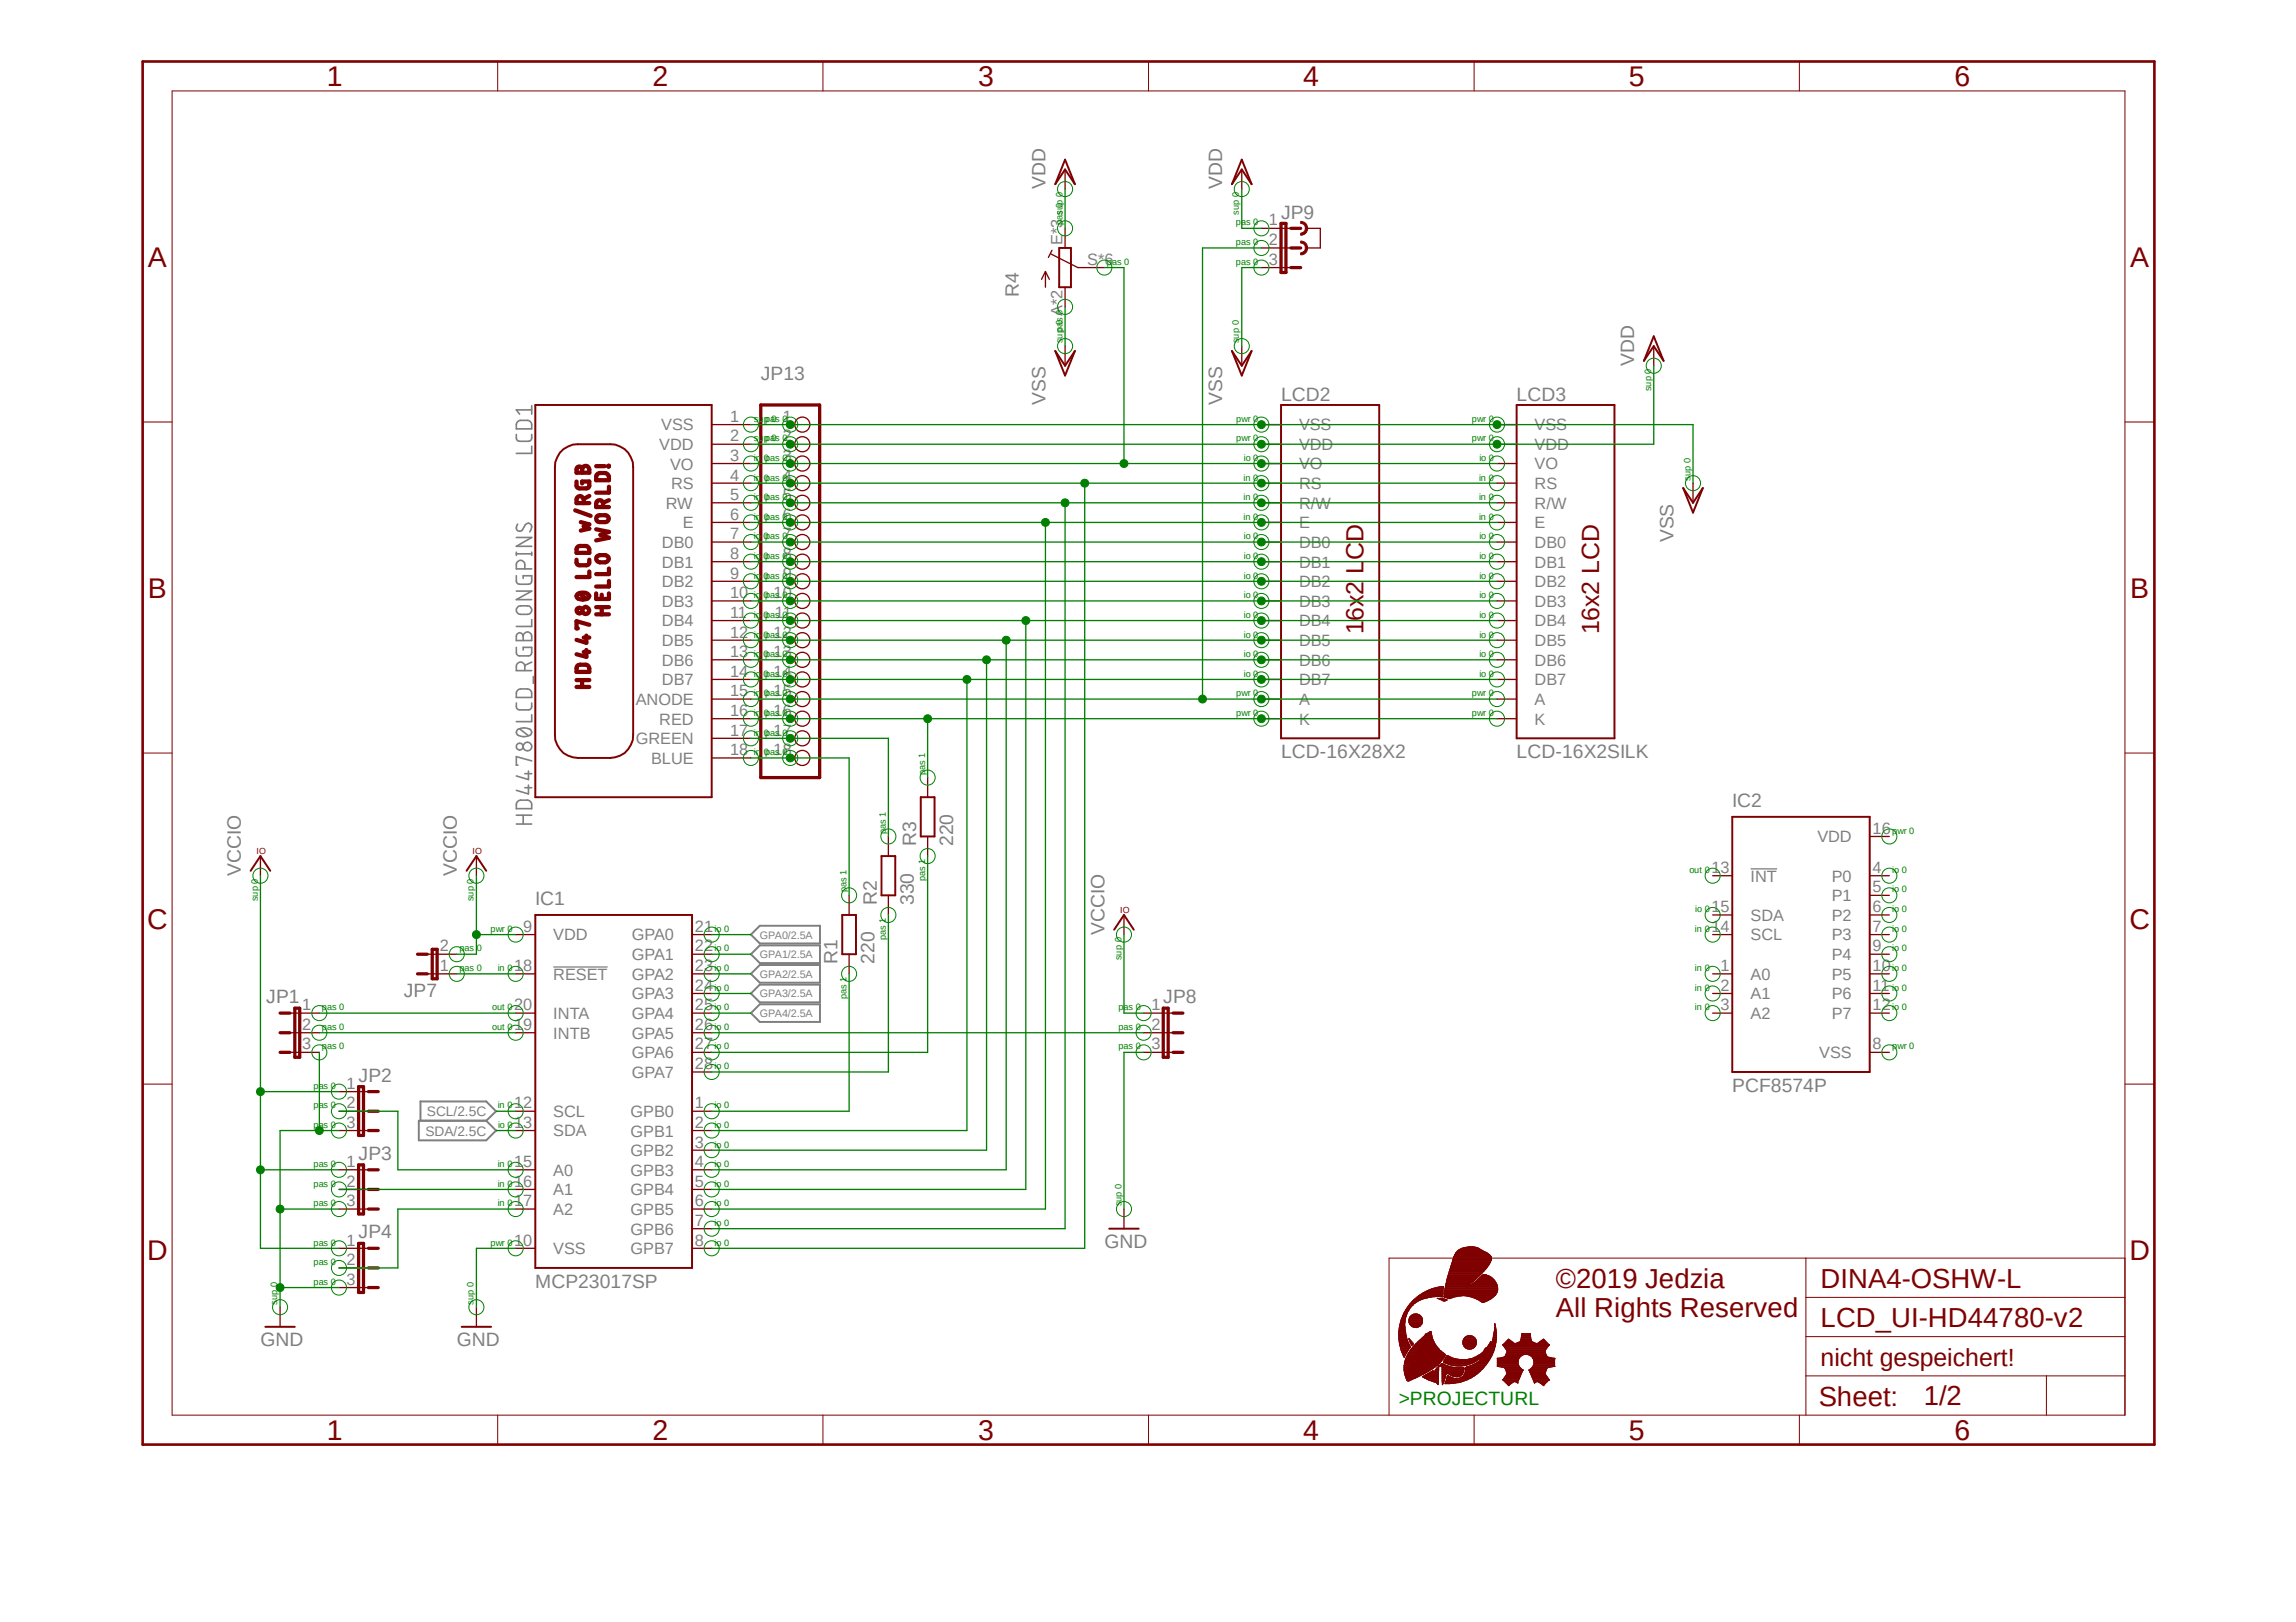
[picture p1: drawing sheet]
<svg xmlns="http://www.w3.org/2000/svg" width="297mm" height="210mm" viewBox="0 0 297 210" stroke-linecap="round" stroke-linejoin="round" font-family="sans-serif">
<defs><g id="words">
<g font-size="3.7" fill="#7f0000">
<text x="42.3" y="11.2">1</text>
<text x="84.4" y="11.2">2</text>
<text x="126.5" y="11.2">3</text>
<text x="168.6" y="11.2">4</text>
<text x="210.7" y="11.2">5</text>
<text x="252.9" y="11.2">6</text>
<text x="19.1" y="34.5">A</text>
<text x="275.6" y="34.5">A</text>
<text x="19.1" y="77.3">B</text>
<text x="275.6" y="77.3">B</text>
<text x="19" y="120.2">C</text>
<text x="275.5" y="120.2">C</text>
<text x="19" y="163">D</text>
<text x="275.5" y="163">D</text>
<text x="42.3" y="186.4">1</text>
<text x="84.4" y="186.4">2</text>
<text x="126.5" y="186.4">3</text>
<text x="168.6" y="186.4">4</text>
<text x="210.7" y="186.4">5</text>
<text x="252.9" y="186.4">6</text>
</g>
<g font-size="3.6" fill="#7f0000">
<text x="201.3" y="166.6">©2019 Jedzia</text>
<text x="235.5" y="166.6">DINA4-OSHW-L</text>
<text x="201.3" y="170.4">All Rights Reserved</text>
<text x="235.5" y="171.7">LCD_UI-HD44780-v2</text>
<text x="235.3" y="182">Sheet:</text>
<text x="248.9" y="181.9">1/2</text>
</g>
<g font-size="3.2" fill="#7f0000">
<text x="176.4" y="82.1" transform="rotate(-90 176.4 82.1)">16x2 LCD</text>
<text x="206.9" y="82.1" transform="rotate(-90 206.9 82.1)">16x2 LCD</text>
<text x="235.5" y="176.8">nicht gespeichert!</text>
</g>
<g font-size="2.5" fill="#7f7f7f">
<text x="135.3" y="24.5" transform="rotate(-90 135.3 24.5)">VDD</text>
<text x="158.1" y="24.5" transform="rotate(-90 158.1 24.5)">VDD</text>
<text x="165.7" y="28.3">JP9</text>
<text x="131.8" y="38.4" transform="rotate(-90 131.8 38.4)">R4</text>
<text x="211.4" y="47.3" transform="rotate(-90 211.4 47.3)">VDD</text>
<text x="98.4" y="49.2">JP13</text>
<text x="135.3" y="52.4" transform="rotate(-90 135.3 52.4)">VSS</text>
<text x="158.1" y="52.4" transform="rotate(-90 158.1 52.4)">VSS</text>
<text x="165.7" y="51.9">LCD2</text>
<text x="196.2" y="51.9">LCD3</text>
<text x="216.5" y="70.1" transform="rotate(-90 216.5 70.1)">VSS</text>
<text x="165.7" y="98.1">LCD-16X28X2</text>
<text x="196.2" y="98.1">LCD-16X2SILK</text>
<text x="224.1" y="104.4">IC2</text>
<text x="31.2" y="113.3" transform="rotate(-90 31.2 113.3)">VCCIO</text>
<text x="59.1" y="113.3" transform="rotate(-90 59.1 113.3)">VCCIO</text>
<text x="118.5" y="109.5" transform="rotate(-90 118.5 109.5)">R3</text>
<text x="123.3" y="109.5" transform="rotate(-90 123.3 109.5)">220</text>
<text x="69.3" y="117.1">IC1</text>
<text x="113.5" y="117.1" transform="rotate(-90 113.5 117.1)">R2</text>
<text x="118.2" y="117.1" transform="rotate(-90 118.2 117.1)">330</text>
<text x="108.4" y="124.8" transform="rotate(-90 108.4 124.8)">R1</text>
<text x="113.2" y="124.8" transform="rotate(-90 113.2 124.8)">220</text>
<text x="142.9" y="120.9" transform="rotate(-90 142.9 120.9)">VCCIO</text>
<text x="34.5" y="129.8">JP1</text>
<text x="52.2" y="129.1">JP7</text>
<text x="150.5" y="129.8">JP8</text>
<text x="46.4" y="140">JP2</text>
<text x="224.1" y="141.3">PCF8574P</text>
<text x="46.4" y="150.1">JP3</text>
<text x="46.4" y="160.3">JP4</text>
<text x="142.9" y="161.5">GND</text>
<text x="69.3" y="166.6">MCP23017SP</text>
<text x="33.7" y="174.2">GND</text>
<text x="59.1" y="174.2">GND</text>
</g>
<text font-size="2.5" fill="#007f00" x="181" y="181.9">&gt;PROJECTURL</text>
<g font-size="2.1" fill="#7f7f7f">
<text x="164.2" y="29.2">1</text>
<text x="137.5" y="31.7" transform="rotate(-90 137.5 31.7)">E*3</text>
<text x="140.7" y="34.2">S*6</text>
<text x="164.2" y="31.7">2</text>
<text x="164.2" y="34.2">3</text>
<text x="137.5" y="40.9" transform="rotate(-90 137.5 40.9)">A*2</text>
<text x="85.3" y="58.3">VDD</text>
<text x="85.6" y="55.7">VSS</text>
<text x="94.4" y="59.6">3</text>
<text x="94.4" y="57.1">2</text>
<text x="94.4" y="54.6">1</text>
<text x="101.3" y="54.6">1</text>
<text x="101.3" y="57.1">2</text>
<text x="101.3" y="59.6">3</text>
<text x="168.1" y="58.3">VDD</text>
<text x="168.1" y="55.7">VSS</text>
<text x="198.5" y="58.3">VDD</text>
<text x="198.5" y="55.7">VSS</text>
<text x="86.1" y="65.8">RW</text>
<text x="86.7" y="60.8">VO</text>
<text x="86.8" y="63.3">RS</text>
<text x="94.4" y="64.7">5</text>
<text x="94.4" y="62.2">4</text>
<text x="101.3" y="62.2">4</text>
<text x="101.3" y="64.7">5</text>
<text x="168.1" y="65.8">R/W</text>
<text x="168.1" y="63.3">RS</text>
<text x="168.1" y="60.7">VO</text>
<text x="198.5" y="65.8">R/W</text>
<text x="198.5" y="63.3">RS</text>
<text x="198.5" y="60.7">VO</text>
<text x="85.6" y="70.9">DB0</text>
<text x="88.3" y="68.4">E</text>
<text x="94.4" y="69.8">7</text>
<text x="94.4" y="67.3">6</text>
<text x="101.3" y="67.3">6</text>
<text x="101.3" y="69.8">7</text>
<text x="168.1" y="70.9">DB0</text>
<text x="168.1" y="68.4">E</text>
<text x="198.5" y="70.9">DB0</text>
<text x="198.5" y="68.4">E</text>
<text x="85.6" y="76">DB2</text>
<text x="85.6" y="73.4">DB1</text>
<text x="94.4" y="77.4">10</text>
<text x="94.4" y="74.9">9</text>
<text x="94.4" y="72.3">8</text>
<text x="100.1" y="77.4">10</text>
<text x="101.3" y="72.3">8</text>
<text x="101.3" y="74.9">9</text>
<text x="168.1" y="73.4">DB1</text>
<text x="168.1" y="76">DB2</text>
<text x="198.5" y="73.4">DB1</text>
<text x="198.5" y="76">DB2</text>
<text x="85.6" y="83.6">DB5</text>
<text x="85.6" y="81.1">DB4</text>
<text x="85.6" y="78.5">DB3</text>
<text x="94.4" y="82.5">12</text>
<text x="94.4" y="80">11</text>
<text x="100.1" y="82.5">12</text>
<text x="100.2" y="80">11</text>
<text x="168.1" y="78.5">DB3</text>
<text x="168.1" y="81.1">DB4</text>
<text x="168.1" y="83.6">DB5</text>
<text x="198.5" y="78.5">DB3</text>
<text x="198.5" y="81.1">DB4</text>
<text x="198.5" y="83.6">DB5</text>
<text x="85.6" y="88.7">DB7</text>
<text x="85.6" y="86.1">DB6</text>
<text x="94.4" y="87.6">14</text>
<text x="94.4" y="85">13</text>
<text x="100.1" y="85">13</text>
<text x="100.1" y="87.6">14</text>
<text x="168.1" y="86.1">DB6</text>
<text x="168.1" y="88.7">DB7</text>
<text x="198.5" y="86.1">DB6</text>
<text x="198.5" y="88.7">DB7</text>
<text x="82.3" y="91.2">ANODE</text>
<text x="85.3" y="93.8">RED</text>
<text x="94.4" y="92.7">16</text>
<text x="94.4" y="90.1">15</text>
<text x="94.4" y="95.2">17</text>
<text x="100.1" y="90.1">15</text>
<text x="100.1" y="92.7">16</text>
<text x="100.1" y="95.2">17</text>
<text x="168.1" y="91.2">A</text>
<text x="168.1" y="93.8">K</text>
<text x="198.5" y="91.2">A</text>
<text x="198.5" y="93.8">K</text>
<text x="82.3" y="96.3">GREEN</text>
<text x="84.2" y="98.8">BLUE</text>
<text x="94.4" y="97.7">18</text>
<text x="100.1" y="97.7">18</text>
<text x="242.3" y="107.9">16</text>
<text x="221.4" y="112.9">13</text>
<text x="235.1" y="109">VDD</text>
<text x="242.3" y="112.9">4</text>
<text x="221.4" y="118">15</text>
<text x="226.5" y="119.2">SDA</text>
<text x="226.5" y="114.1">INT</text>
<text x="237" y="114.1">P0</text>
<text x="237" y="116.6">P1</text>
<text x="237" y="119.2">P2</text>
<text x="242.3" y="115.5">5</text>
<text x="242.3" y="118">6</text>
<text x="56.9" y="125.6">1</text>
<text x="56.9" y="123.1">2</text>
<text x="66.5" y="125.6">18</text>
<text x="67.7" y="120.6">9</text>
<text x="71.6" y="121.7">VDD</text>
<text x="81.7" y="121.7">GPA0</text>
<text x="81.7" y="124.2">GPA1</text>
<text x="89.9" y="120.6">21</text>
<text x="89.9" y="123.1">22</text>
<text x="89.9" y="125.6">23</text>
<text x="221.4" y="120.6">14</text>
<text x="222.6" y="125.6">1</text>
<text x="226.5" y="121.7">SCL</text>
<text x="237" y="121.7">P3</text>
<text x="237" y="124.2">P4</text>
<text x="242.3" y="120.6">7</text>
<text x="242.3" y="123.1">9</text>
<text x="242.3" y="125.6">10</text>
<text x="39.1" y="130.7">1</text>
<text x="66.5" y="130.7">20</text>
<text x="71.6" y="131.9">INTA</text>
<text x="71.6" y="126.8">RESET</text>
<text x="81.7" y="126.8">GPA2</text>
<text x="81.7" y="129.3">GPA3</text>
<text x="81.7" y="131.9">GPA4</text>
<text x="89.9" y="128.2">24</text>
<text x="89.9" y="130.7">25</text>
<text x="149" y="130.7">1</text>
<text x="222.6" y="128.2">2</text>
<text x="222.6" y="130.7">3</text>
<text x="226.5" y="126.8">A0</text>
<text x="226.5" y="129.3">A1</text>
<text x="226.5" y="131.9">A2</text>
<text x="237" y="126.8">P5</text>
<text x="237" y="129.3">P6</text>
<text x="237" y="131.9">P7</text>
<text x="242.3" y="128.2">11</text>
<text x="242.3" y="130.7">12</text>
<text x="39.1" y="133.3">2</text>
<text x="39.1" y="135.8">3</text>
<text x="66.5" y="133.3">19</text>
<text x="71.6" y="134.4">INTB</text>
<text x="81.7" y="134.4">GPA5</text>
<text x="81.7" y="136.9">GPA6</text>
<text x="89.9" y="133.3">26</text>
<text x="89.9" y="135.8">27</text>
<text x="149" y="133.3">2</text>
<text x="149" y="135.8">3</text>
<text x="235.4" y="136.9">VSS</text>
<text x="242.3" y="135.8">8</text>
<text x="44.8" y="140.9">1</text>
<text x="44.8" y="143.4">2</text>
<text x="66.5" y="143.4">12</text>
<text x="81.7" y="139.5">GPA7</text>
<text x="89.9" y="143.4">1</text>
<text x="89.9" y="138.3">28</text>
<text x="44.8" y="146">3</text>
<text x="66.5" y="146">13</text>
<text x="71.6" y="144.6">SCL</text>
<text x="71.6" y="147.1">SDA</text>
<text x="81.6" y="144.6">GPB0</text>
<text x="81.6" y="147.1">GPB1</text>
<text x="81.6" y="149.6">GPB2</text>
<text x="89.9" y="146">2</text>
<text x="89.9" y="148.5">3</text>
<text x="44.8" y="151">1</text>
<text x="44.8" y="153.6">2</text>
<text x="66.5" y="151">15</text>
<text x="66.5" y="153.6">16</text>
<text x="71.6" y="152.1">A0</text>
<text x="71.6" y="154.7">A1</text>
<text x="81.6" y="152.1">GPB3</text>
<text x="81.6" y="154.7">GPB4</text>
<text x="89.9" y="151">4</text>
<text x="89.9" y="153.6">5</text>
<text x="44.8" y="156.1">3</text>
<text x="44.8" y="161.2">1</text>
<text x="66.5" y="161.2">10</text>
<text x="66.5" y="156.1">17</text>
<text x="71.6" y="157.2">A2</text>
<text x="81.6" y="157.2">GPB5</text>
<text x="81.6" y="159.8">GPB6</text>
<text x="89.9" y="156.1">6</text>
<text x="89.9" y="158.7">7</text>
<text x="89.9" y="161.2">8</text>
<text x="44.8" y="163.7">2</text>
<text x="44.8" y="166.3">3</text>
<text x="71.6" y="162.3">VSS</text>
<text x="81.6" y="162.3">GPB7</text>
</g>
<g font-size="1.8" fill="#7f7f7f">
<text x="55" y="147">SDA/2.5C</text>
<text x="55.2" y="144.4">SCL/2.5C</text>
</g>
<g font-size="1.4" fill="#7f7f7f">
<text x="98.3" y="124">GPA1/2.5A</text>
<text x="98.3" y="121.5">GPA0/2.5A</text>
<text x="98.3" y="131.6">GPA4/2.5A</text>
<text x="98.3" y="129.1">GPA3/2.5A</text>
<text x="98.3" y="126.5">GPA2/2.5A</text>
</g>
<g font-size="1.2" fill="#007f00">
<text x="137.5" y="29.2" transform="rotate(-90 137.5 29.2)">pas 0</text>
<text x="137.5" y="27.8" transform="rotate(-90 137.5 27.8)">sup 0</text>
<text x="159.9" y="29.2">pas 0</text>
<text x="160.3" y="27.8" transform="rotate(-90 160.3 27.8)">sup 0</text>
<text x="143.2" y="34.2">pas 0</text>
<text x="159.9" y="31.7">pas 0</text>
<text x="159.9" y="34.2">pas 0</text>
<text x="137.5" y="44.4" transform="rotate(-90 137.5 44.4)">sup 0</text>
<text x="137.5" y="43" transform="rotate(-90 137.5 43)">pas 0</text>
<text x="160.3" y="44.4" transform="rotate(-90 160.3 44.4)">sup 0</text>
<text x="213.6" y="50.6" transform="rotate(-90 213.6 50.6)">sup 0</text>
<text x="97.5" y="59.6">in 0pas 0</text>
<text x="97.5" y="57.1">sup 0</text>
<text x="97.5" y="54.6">sup 0</text>
<text x="99" y="54.6">pas 0</text>
<text x="99" y="57.1">pas 0</text>
<text x="159.9" y="57.1">pwr 0</text>
<text x="159.9" y="54.6">pwr 0</text>
<text x="160.9" y="59.6">io 0</text>
<text x="190.4" y="57.1">pwr 0</text>
<text x="190.4" y="54.6">pwr 0</text>
<text x="191.4" y="59.6">io 0</text>
<text x="97.5" y="64.7">in 0pas 0</text>
<text x="97.5" y="62.2">in 0pas 0</text>
<text x="160.9" y="64.7">in 0</text>
<text x="160.9" y="62.2">in 0</text>
<text x="191.3" y="64.7">in 0</text>
<text x="191.3" y="62.2">in 0</text>
<text x="218.7" y="62.2" transform="rotate(-90 218.7 62.2)">sup 0</text>
<text x="97.5" y="69.8">io 0pas 0</text>
<text x="97.5" y="67.3">in 0pas 0</text>
<text x="160.9" y="67.3">in 0</text>
<text x="160.9" y="69.8">io 0</text>
<text x="191.3" y="67.3">in 0</text>
<text x="191.4" y="69.8">io 0</text>
<text x="97.5" y="77.4">io 0pas 0</text>
<text x="97.5" y="74.9">io 0pas 0</text>
<text x="97.5" y="72.3">io 0pas 0</text>
<text x="160.9" y="72.3">io 0</text>
<text x="160.9" y="74.9">io 0</text>
<text x="160.9" y="77.4">io 0</text>
<text x="191.4" y="72.3">io 0</text>
<text x="191.4" y="74.9">io 0</text>
<text x="191.4" y="77.4">io 0</text>
<text x="97.5" y="82.5">io 0pas 0</text>
<text x="97.5" y="80">io 0pas 0</text>
<text x="160.9" y="80">io 0</text>
<text x="160.9" y="82.5">io 0</text>
<text x="191.4" y="80">io 0</text>
<text x="191.4" y="82.5">io 0</text>
<text x="97.5" y="87.6">io 0pas 0</text>
<text x="97.5" y="85">io 0pas 0</text>
<text x="160.9" y="85">io 0</text>
<text x="160.9" y="87.6">io 0</text>
<text x="191.4" y="85">io 0</text>
<text x="191.4" y="87.6">io 0</text>
<text x="97.5" y="92.7">in 0pas 0</text>
<text x="97.5" y="90.1">in 0pas 0</text>
<text x="97.5" y="95.2">in 0pas 0</text>
<text x="159.9" y="90.1">pwr 0</text>
<text x="159.9" y="92.7">pwr 0</text>
<text x="190.4" y="90.1">pwr 0</text>
<text x="190.4" y="92.7">pwr 0</text>
<text x="97.5" y="97.7">in 0pas 0</text>
<text x="119.7" y="100.3" transform="rotate(-90 119.7 100.3)">pas 1</text>
<text x="114.6" y="107.9" transform="rotate(-90 114.6 107.9)">pas 1</text>
<text x="244.8" y="107.9">pwr 0</text>
<text x="218.6" y="112.9">out 0</text>
<text x="244.8" y="112.9">io 0</text>
<text x="33.4" y="116.6" transform="rotate(-90 33.4 116.6)">sup 0</text>
<text x="61.3" y="116.6" transform="rotate(-90 61.3 116.6)">sup 0</text>
<text x="109.5" y="115.5" transform="rotate(-90 109.5 115.5)">pas 1</text>
<text x="119.7" y="114" transform="rotate(-90 119.7 114)">pas 1</text>
<text x="219.3" y="118">io 0</text>
<text x="244.8" y="115.5">io 0</text>
<text x="244.8" y="118">io 0</text>
<text x="59.4" y="125.6">pas 0</text>
<text x="59.4" y="123.1">pas 0</text>
<text x="63.5" y="120.6">pwr 0</text>
<text x="64.4" y="125.6">in 0</text>
<text x="92.5" y="120.6">io 0</text>
<text x="92.5" y="123.1">io 0</text>
<text x="92.5" y="125.6">io 0</text>
<text x="114.6" y="121.7" transform="rotate(-90 114.6 121.7)">pas 1</text>
<text x="145.1" y="124.2" transform="rotate(-90 145.1 124.2)">sup 0</text>
<text x="219.3" y="120.6">in 0</text>
<text x="219.3" y="125.6">in 0</text>
<text x="244.8" y="120.6">io 0</text>
<text x="244.8" y="123.1">io 0</text>
<text x="244.8" y="125.6">io 0</text>
<text x="41.7" y="130.7">pas 0</text>
<text x="63.7" y="130.7">out 0</text>
<text x="92.5" y="128.2">io 0</text>
<text x="92.5" y="130.7">io 0</text>
<text x="109.5" y="129.3" transform="rotate(-90 109.5 129.3)">pas 1</text>
<text x="144.7" y="130.7">pas 0</text>
<text x="219.3" y="128.2">in 0</text>
<text x="219.3" y="130.7">in 0</text>
<text x="244.8" y="128.2">io 0</text>
<text x="244.8" y="130.7">io 0</text>
<text x="41.7" y="133.3">pas 0</text>
<text x="41.7" y="135.8">pas 0</text>
<text x="63.7" y="133.3">out 0</text>
<text x="92.5" y="133.3">io 0</text>
<text x="92.5" y="135.8">io 0</text>
<text x="144.7" y="133.3">pas 0</text>
<text x="144.7" y="135.8">pas 0</text>
<text x="244.8" y="135.8">pwr 0</text>
<text x="40.6" y="140.9">pas 0</text>
<text x="40.6" y="143.4">pas 0</text>
<text x="64.4" y="143.4">in 0</text>
<text x="92.5" y="143.4">io 0</text>
<text x="92.5" y="138.3">io 0</text>
<text x="40.6" y="146">pas 0</text>
<text x="64.4" y="146">io 0</text>
<text x="92.5" y="146">io 0</text>
<text x="92.5" y="148.5">io 0</text>
<text x="40.6" y="151">pas 0</text>
<text x="40.6" y="153.6">pas 0</text>
<text x="64.4" y="151">in 0</text>
<text x="64.4" y="153.6">in 0</text>
<text x="92.5" y="151">io 0</text>
<text x="92.5" y="153.6">io 0</text>
<text x="40.6" y="156.1">pas 0</text>
<text x="40.6" y="161.2">pas 0</text>
<text x="63.5" y="161.2">pwr 0</text>
<text x="64.4" y="156.1">in 0</text>
<text x="92.5" y="156.1">io 0</text>
<text x="92.5" y="158.7">io 0</text>
<text x="92.5" y="161.2">io 0</text>
<text x="145.1" y="156.1" transform="rotate(-90 145.1 156.1)">sup 0</text>
<text x="40.6" y="163.7">pas 0</text>
<text x="40.6" y="166.3">pas 0</text>
<text x="35.9" y="168.8" transform="rotate(-90 35.9 168.8)">sup 0</text>
<text x="61.3" y="168.8" transform="rotate(-90 61.3 168.8)">sup 0</text>
</g>
<g font-size="1.1" fill="#7f0000">
<text x="33.2" y="110.5">IO</text>
<text x="61.1" y="110.5">IO</text>
<text x="144.9" y="118.2">IO</text>
</g>
</g></defs>
<path d="M17.9 7.6l261.2 179.9M279.1 7.6l-261.2 179.9" fill="none" stroke="#fff" stroke-width=".13"/>
<g fill="none" stroke="#7f7f7f" stroke-width=".21">
<path d="M66.8 56.2v.7l.2 .2h.2h1.4l.1-.2 .1-.7M67 54.6a1.69 1.69 0 0 1 1.4-.2l.3 .3 .1 .8h-2v-.6zM68.8 52.5v1.1M68.8 57.7v1h-2M68.8 53h-2l.4 .6M66.8 74.5v.9l.2 .2h1.4h.2l.1-.2 .1-.9h-1.1v.3M66.8 71.5v.4M66.8 76.5h2l-2 1.1h2M66.8 71.7h2M66.8 69.6h2l-2 1.1h2M66.9 78.6a1.64 1.64 0 0 1 1.6-.2 .56 .56 0 0 1 .3 .7 .56 .56 0 0 1-.6 .4h-.9a.55 .55 0 0 1-.4-.3 .55 .55 0 0 1 0-.6zM67 67.8a.51 .51 0 0 0-.2 .7 .51 .51 0 0 0 .7 .2l.6-.9a.44 .44 0 0 1 .7 .4l-.3 .6"/>
<path d="M67.9 73.6v-.5a.55 .55 0 0 0-.6-.6 .55 .55 0 0 0-.5 .6v.5h2M68.8 71.5v.4M66.8 91v.7l.2 .1 .2 .1 1.4-.1 .1-.1 .1-.7M66.8 83.8v.9l.2 .1 1.4 .1 .2-.1 .1-.1 .1-.9h-1.1v.3M66.8 82.1l.2-.1a.44 .44 0 0 1 .7 .3 .55 .55 0 0 1 .5-.5 .55 .55 0 0 1 .6 .5v.6h-2zM66.9 94.4a1.61 1.61 0 0 1 1.8 0 .45 .45 0 0 1-.2 .8 1.35 1.35 0 0 1-1.7-.3zM67 89.3a1.69 1.69 0 0 1 1.4-.1l.3 .3 .1 .8h-2v-.6zM67.2 94.3l1.2 .9M67.7 82.3v.6M67.9 86.8v-.6a.55 .55 0 0 0-.6-.5 .55 .55 0 0 0-.5 .5v.6h2M68.4 99.8v1.1l-1.6-.5M68.8 98.5l-2-.6v1.1h.2"/>
<path d="M68.8 80.2v.9h-2M68.8 92.5v.9h-2M68.8 85.7l-.9 .4M69 87.5v.9M66.8 106.6h2M66.8 105.5h2M67 103.7a1.69 1.69 0 0 1 1.4-.1l.3 .3 .1 .7h-2v-.5zM67.7 105.5v1.1M67.9 101.9h.9M67.9 100.1h.9M68.4 101.6v1.1l-1.6-.4"/>
<circle cx="67.2" cy="96.6" r=".45"/>
<circle cx="68.2" cy="96.6" r=".56"/>
</g>
<path d="M226.5 112.4h3.4M71.6 125.1h7" fill="none" stroke="#7f7f7f" stroke-width=".17"/>
<path d="M97.2 131.1l1.1-1.1h7.8v2.2h-7.8zM97.2 120.9l1.1-1.1h7.8v2.3h-7.8zM97.2 123.5l1.1-1.2h7.8v2.3h-7.8zM97.2 126l1.1-1.1h7.8v2.3h-7.8zM97.2 128.6l1.1-1.2h7.8v2.3h-7.8zM54.2 145h8.7l1.3 1.3-1.3 1.3h-8.7zM54.4 145v-2.5h8.5l1.3 1.3-1.3 1.2" fill="none" stroke="#7f7f7f" stroke-width=".25"/>
<g fill="none" stroke="#7f0000" stroke-width=".13">
<path d="M22.3 11.8h252.6v171.3h-252.6zM64.4 8v3.8M106.5 8v3.8M148.6 8v3.8M190.7 8v3.8M232.8 8v3.8M18.5 54.6h3.8M274.9 54.6h3.8M18.5 97.5h3.8M274.9 97.5h3.8M18.5 140.3h3.8M274.9 140.3h3.8"/>
<path d="M181 173.3h1M181 172.6h.9M181 173.4h1.1M181 173.4h1M181 173.2h1M181 173.1h1M181 173.1h.9M181 173h.9M181 172.9h.9M181 172.8h.9M181 172.7h.9M181 172.3v1"/>
<path d="M181 173.3v.1M181 172.5h.9M181 172.4h.8M181 172.3h.8M181 172.2h.8M181 173.6h1.1M181 173.7h1.2M181 173.5h1.1M181 171.9v.2M181 173.4v.3M181 172.1v.2M181 173.7l.1 .1"/>
<path d="M181 172.1h.8M181 172h.8M181 171.9h.8M181 171.8h.8M181.1 173.9h1.1M181.1 173.9h1.2M181.1 173.8h1.1M181.1 173.7h1.1M181.1 171.7l-.1 .2M181.1 173.8v.2M181.1 171.7h.7M181.1 171.7h.6"/>
<path d="M181.1 171.6h.6M181.1 174h1.2M181.1 174.2h1.3M181.1 174.1h1.3M181.1 171.5v.2M181.1 174l.1 .6M181.1 171.5h.6M181.1 171.4h.6M181.1 174.3h1.4M181.1 174.2h1.4M181.1 171.3h.6M181.1 171.2h.6"/>
<path d="M181.2 174.5h1.2M181.2 174.4h1.2M181.2 174.3l1.3 .1M181.2 171.2h.5M181.2 171.1h.6M181.2 174.6h1.1M181.2 174.5h1.1M181.2 171l-.1 .5M181.2 174.6l.1 .2M181.2 171h.6M181.2 170.9h.6M181.3 174.8h.9"/>
<path d="M181.3 174.7h.9M181.3 174.8l.1 .2M181.3 170.9h.5M181.3 170.8h.5M181.3 174.8h.8M181.3 170.7h.5M181.3 170.6h.5M181.4 175h.6M181.4 174.9h.7M181.4 170.6l-.2 .4M181.4 175v.1M181.4 170.6h.4"/>
<path d="M181.4 170.6h.5M181.4 175.1h.5M181.4 170.5h.5M181.4 170.4h.5M181.4 175.2h.5M181.4 170.4v.2M181.4 175.1l.1 .2M181.4 170.3h.5M181.5 175.3h.4M181.5 170.3h.4M181.5 175.4h.3M181.5 175.3h.3"/>
<path d="M181.5 175.3l.1 .1M181.5 170.2h.4M181.5 170.1h.5M181.6 175.5h.1M181.6 175.4h.2M181.6 175.4v.2M181.6 170.1h.4M181.6 175.6h.1M181.6 170h.4M181.6 177h3.9M181.6 177.2h3.7M181.6 177.5h3.2"/>
<path d="M181.6 177.4h3.3M181.6 177.3h3.4M181.6 177.3h3.5M181.6 177.2h3.6M181.6 177.1h3.8M181.6 177h4M181.6 176.9h4.1M181.6 176.8h4.2M181.6 176.7h4.2M181.6 176.7h4.3M181.6 176.7h4.4M181.6 175.6l.1 .1"/>
<path d="M181.6 169.9h.5M181.6 176.7l.1 .8M181.7 177.7h2.7M181.7 177.6h2.8M181.7 177.6h2.9M181.7 177.5h3M181.7 176.6h4.4M181.7 176.5h4.4M181.7 176.4h4.5M181.7 176.4h4.6M181.7 169.8h.4M181.7 176.4v.2"/>
<path d="M181.7 177.5v.2M181.7 176.6l-.1 .1M181.7 177.7l.1 .2M181.7 177.8h2.5M181.7 177.8h2.4M181.7 177.8h2.6M181.7 176.3h4.6M181.7 176.2h4.7M181.7 175.5l-.1 .1M181.7 171.6l.1 .1M181.7 171.2v.4M181.7 176.2v.1"/>
<path d="M181.7 169.8h.5M181.7 176.3v.1M181.8 178h2M181.8 177.9h2.1M181.8 177.9h2.2M181.8 176.1h4.7M181.8 176.1h4.8M181.8 172v.3M181.8 170.9v.2M181.8 171.7v.3M181.8 177.9v.1M181.8 171.1l-.1 .1"/>
<path d="M181.8 169.7h.4M181.8 176.1l-.1 .1M181.8 178v.1M181.8 178.1h1.9M181.8 178.1h1.7M181.8 178.1h1.8M181.8 176h4.8M181.8 175.9h4.8M181.8 172.3l.1 .2M181.8 170.7v.2M181.8 170.6v.1M181.8 175.9v.2"/>
<path d="M181.8 169.6h.4M181.8 178.1l.2 .5M181.9 178.3h1.4M181.9 178.2h1.5M181.9 175.9h4.8M181.9 175.8h4.9M181.9 169.5l-.5 .9M181.9 172.6v.2M181.9 172.5v.1M181.9 169.5h.3M181.9 169.5h.4M181.9 175.8l-.1 .1"/>
<path d="M181.9 178.4h1.2M181.9 178.3h1.3M181.9 175.7h4.9M181.9 172.8l.1 .5M181.9 175.6h5M181.9 178.4h.9M181.9 178.4h1.1M181.9 175.1l-.2 .4M181.9 170.2l-.1 .4M181.9 169.4h.5M182 175.5h4.9M182 178.6h.6"/>
<path d="M182 178.5h.7M182 175.6h4.9M182 170.1l-.1 .1M182 169.3h.4M182 175.6l-.1 .2M182 178.6h.1M182 178.6h.5M182 178.6h.4M182 175.4h4.9M182 175l-.1 .1M182 173.3l.2 .4M182 169.2h.5"/>
<path d="M182.1 175.4h4.8M182.1 175.3l4.9 .1M182.1 169.2l-.2 .3M182.1 174.9l-.1 .1M182.1 169.2h.4M182.1 175.3l-.1 .3M182.1 175.3h4.8M182.1 175.3h4.8v.1M182.1 178.7h.1M182.2 175.2h4.7M182.2 173.7l.1 .2M182.2 169.1h.4"/>
<path d="M182.2 169h.4M182.2 178.7h.1M182.2 175.1h4.6M182.2 169.7l-.2 .4M182.2 169h.5M182.2 175h4.5M182.2 175l-.1 .3M182.3 173.3h.1M182.3 175h4.3M182.3 173.4h.1M182.3 173.9l.2 .3M182.3 173.3v.1"/>
<path d="M182.3 171.2h1.7M182.3 171.1h1.7M182.3 171h1.7M182.3 170.9h1.7M182.3 170.8h1.7M182.3 170.7h1.7M182.3 168.9h.4M182.3 171.2l.2 .2M182.3 173.2l.6 .7M182.3 170.7v.5M182.3 173.2v.1M182.3 174.9h4.2"/>
<path d="M182.3 173.5h.2M182.3 173.4h.2M182.3 174.5l-.2 .4M182.3 173.4l.1 .3M182.3 170.6h1.7M182.3 168.9h.5M182.3 177.2l.1 1M182.3 170.6v.1M182.4 173.6h.2M182.4 174.8h4M182.4 171.4h1.5M182.4 171.3h1.5"/>
<path d="M182.4 170.6h1.6M182.4 170.5h1.5M182.4 168.8h.5M182.4 177l-.1 .2M182.4 170.5l-.1 .1M182.4 178.1l.1 .1M182.4 173.7h.3M182.4 168.7l-.3 .5M182.4 169.3l-.2 .4M182.4 170.4h1.5M182.4 168.7h.5M182.4 173.7h.1"/>
<path d="M182.5 174.8h3.8M182.5 173.8h.3M182.5 173.7h.2M182.5 174.4l-.2 .1M182.5 174.4h.1M182.5 174.2v.2M182.5 171.4h1.4M182.5 170.4h1.4M182.5 170.3h1.4M182.5 168.7h.5M182.5 178.2h.1M182.5 173.7v.2"/>
<path d="M182.5 171.4v.1M182.5 173.9h.4M182.5 174.7h3.8M182.5 174.7h3.7M182.5 173.9h.3M182.5 169.2l-.1 .1M182.5 171.5h1.3M182.5 173.9l.1 .1M182.5 171.5l.1 .1M182.5 174.6h3.7M182.5 168.6l-.1 .1M182.5 170.3h1.3"/>
<path d="M182.5 168.6h.6M182.5 178.1v.1M182.6 174h.2M182.6 174.5h3.5M182.6 174v.1l.2-.1M182.6 170.3h1.1M182.6 168.6h.6M182.6 174h.1M182.6 171.6l.1 .1h.9l.1-.1M182.6 171.6h1.1M182.6 170.2h1.1M182.6 168.5h.7"/>
<path d="M182.7 174.5h3.4M182.7 168.4l-.2 .2M182.7 169l-.2 .2M182.7 171.7h.9M182.7 168.4h.6M182.7 174.4h3.3M182.7 170.1h.9l.1 .2M182.7 168.4h.7M182.7 174.3h3.3M182.7 168.4h.8M182.7 170.1l-.3 .4M182.8 174.3h3.1"/>
<path d="M182.8 171.7h.7M182.8 174.2h3.1M182.8 170.1h.8M182.8 170.1h.6M182.8 168.3h.8M182.8 178l-.3 .1M182.8 170.1h.1M182.9 174.2h2.9M182.9 168.8l-.2 .2M182.9 168.2h.8M182.9 173.9l-.1 .1M182.9 174.2l-.7 .8"/>
<path d="M182.9 168.2l-.2 .2M182.9 168.2h.9M183 174.1h2.8M183 171.7h.4M183 168.1h1M183 168.1h1.1M183 174h2.8M183.1 174h2.6M183.1 178.4l-.8 .3-.2-.1M183.1 168.1l-.2 .1M183.1 168.1h1.2M183.1 173.9h2.6"/>
<path d="M183.1 168h1.4M183.2 173.9h2.4M183.2 167.9l-.1 .2M183.2 167.9h1.5M183.2 171.8h.1M183.3 173.8h2.3M183.3 167.9h1.9M183.3 173.7h2.2M183.4 173.7h2.1M183.4 167.8l-.2 .1M183.4 174.9l-.6 .9-.4 1.2M183.4 167.8h3.2"/>
<path d="M183.5 173.6h2M183.5 167.7l-.1 .1M183.5 167.7h3.1M183.6 173.6h1.9M183.6 173.5h1.9M183.6 167.6h3M183.6 173.5l-.7 .7M183.6 173.4h1.8M183.7 174.5l-.3 .4M183.7 173.4h1.7M183.7 167.6h2.9M183.7 170.3h.1"/>
<path d="M183.8 173.4h1.6M183.8 171.5l-.1 .1M183.8 173.3h1.6M183.8 167.5h2.9M183.8 170.3l.1 .1M183.9 173.3h1.4M183.9 167.5h2.8M183.9 170.4v.1M183.9 173.2h1.4M183.9 167.4h2.8M183.9 177.9l-.8 .5M183.9 171.4l-.1 .1"/>
<path d="M183.9 170.5l.1 .1M184 173.1h1.3M184 171.2l-.1 .2M184 170.6h.1M184 170.6v.1M184 167.3h2.7M184 170.7v.4M184 171.1v.1M184.1 178.2h2M184.1 178.1h1.4M184.1 173.1h1.2M184.1 177.2l-1 .6"/>
<path d="M184.1 167.3h2.6M184.1 178.3h2M184.1 173h1.2M184.1 174l-.4 .5M184.2 167.3l-.7 .4M184.2 167.3h2.5M184.2 178.1h1.2M184.2 178.3h1.9M184.2 172.9h1M184.3 172.9h.9M184.3 178.4h1.8M184.3 178h1.1"/>
<path d="M184.3 172.8h.9M184.3 167.2h2.4M184.4 178.4h1.7M184.4 177.9h1M184.4 172.8h.8M184.4 167.1h2.3M184.4 177l-1.6 1M184.4 172.7h.1M184.4 172.7v.1M184.4 172.8l-.8 .7M184.4 177l-.3 .2M184.5 177.9h.9"/>
<path d="M184.5 167.1h2.2M184.5 178.4h1.6M184.5 172.6v.1M184.5 172.8h.1M184.5 172.6l.1 .1M184.6 172.6h.6M184.6 177.8h.8M184.6 177.6l-.7 .3M184.6 178.5h1.5M184.6 167h2.1M184.7 177.8h.7M184.7 172.6h.5"/>
<path d="M184.7 172.6h-.2M184.7 167h2M184.7 178.6h1.4M184.7 172.5h.5M184.7 177.5l-.1 .1M184.8 177.7h.6M184.8 172.5h.4M184.8 167h1.9M184.9 178.6h1.2M184.9 167.9a4.9 4.9 0 0 0-2 .9M184.9 177.6h.5M184.9 172.4h.3"/>
<path d="M185 166.9h1.7M185 178.6h1.1M185 177.6h.4M185 178.6l.1 .1M185 176.7l-.6 .3M185.1 166.8h1.6M185.1 173.2l-.5 .4-.7 .8M185.1 173.2l.2 .7M185.1 173.2v.1M185.1 178.7h1M185.1 177.5h.3M185.1 172.3l-.4 .3"/>
<path d="M185.1 172.3h.1M185.1 178.7l.4 .1M185.1 172.3l.1 .3M185.1 172.3h-.1M185.2 172.6h.1M185.2 177.5h.2M185.2 172.7h-.8l.1 .1M185.2 172.6l-.8 .1M185.2 166.8h1.5M185.2 172.8h.1M185.2 172.6v.2M185.2 178.7h.9"/>
<path d="M185.2 172.9l.1 .2M185.2 172.8v.1M185.3 177.5h.1M185.3 173.9l.2 .4M185.3 173.9v.1M185.3 177.2l-.6 .3M185.3 173.1h.1M185.3 173.1v.2M185.3 173.3l.3 .6M185.4 177.4h.1M185.4 166.8h1.3M185.4 167.8l-.4 .1h-1.7"/>
<path d="M185.4 178.8h.2M185.4 178.1h.1M185.4 177.4v.7M185.4 177.4l-1.4 .7 1 .5M185.5 178.1v.1M185.5 178.1h.1M185.5 178.1h.6M185.5 178.2l.1 .6M185.5 174.3l.8 .8M185.5 174.3l.1 .2M185.5 178h.6M185.5 177.9h.6"/>
<path d="M185.5 177.8h.6M185.5 166.7h1.2M185.5 177.8v.1M185.5 177.9v.3M185.5 178.8l.1 .1M185.5 176.2l-.5 .5M185.6 177.8h.5M185.6 177.7h.5M185.6 177.6h.5M185.6 177.5h.5M185.6 178.7l.2 .2M185.6 177.8h-.1"/>
<path d="M185.6 178.8v.1M185.6 177.4h.5M185.6 177.5v.3M185.6 178.8l.1 .1M185.6 173.9l.2 .3M185.7 178.8h.4M185.7 177.3h.4M185.7 177.3l-.1 .2M185.7 178.9h.4M185.7 177.2h.4M185.7 166.7h1M185.7 176.1l-.2 .1"/>
<path d="M185.8 178.9h.3M185.8 177.2h.3M185.8 178.9l.1 .1M185.8 177.2l-.1 .1M185.8 176.8l-.5 .4M185.8 174.2h.1M185.8 177.1h.3M185.8 177.1v.1M185.9 179h.2M185.9 177h.2M185.9 167.8h-2.5M185.9 179l.1 .2"/>
<path d="M185.9 175.9l-.4 .3M185.9 174.2l.1 .2M185.9 168l.7 .1M185.9 166.6h.8M185.9 174.8l.4 .4 .1 .2-.7 .6M185.9 176.7l-.1 .1M186 179.1h.1M186 177h.1M186 168l.8 .1M186 179.2h.1M186 176.9h.1M186 174.4l.2 .2"/>
<path d="M186.1 176.9h.1M186.1 176.7h.5v2.5v-.1M186.1 176.8h.1M186.1 168.1l.5 .2M186.2 166.5h.5M186.2 176.7l-.2 2.5M186.2 174.6v.1M186.2 176.7l.2 .1M186.2 176.7h.9M186.2 167.8h.4M186.2 168.1h.8M186.2 174.7l.1 .1"/>
<path d="M186.3 176.7h.7M186.3 168.1h.8l.1 .1-.6 .1M186.3 174.8h.1M186.3 176.6h.6M186.3 175.4v.1M186.3 176.3l-.4 .4M186.4 176.5h.4M186.4 168.2h.8M186.4 175.3h.1M186.4 174.8l.2 .2M186.4 175.4h.1M186.4 176.8h.1"/>
<path d="M186.4 176.2l-.1 .1M186.5 176.5h.2M186.5 176.7l-.1 .1M186.5 176.5l-.7 .6M186.5 176.4h.1M186.5 168.2h.7M186.5 176.4l.1 .1M186.5 176.4v.1M186.5 176.1l-.1 .1M186.6 178.1h.4M186.6 177h2.8M186.6 177.8h.5"/>
<path d="M186.6 177.2h2.8M186.6 178.6h.3M186.6 178.9h.2M186.6 178.8h.2M186.6 178.7h.2M186.6 178.7h.3M186.6 178.5h.3M186.6 178.4h.3M186.6 178.3h.3M186.6 178.3h.4M186.6 178.2h.4M186.6 178h.4"/>
<path d="M186.6 177.9h.4M186.6 177.9h.5M186.6 177.8h.6M186.6 177.7h2.7M186.6 177.6h2.7M186.6 177.5h2.7M186.6 177.5h2.8M186.6 177.4h2.8M186.6 177.3h2.8M186.6 177.1h2.8M186.6 177h1.5M186.6 176.9l1.9 .1"/>
<path d="M186.6 176.9h1M186.6 176.8h.8M186.6 176.7h.7M186.6 167.8v.1M186.6 176.4v.1M186.6 175l.4 .3M186.6 178.9h.1M186.6 179.1h.1M186.6 179h.1M186.6 167.8h.1M186.6 176.4l.5 .3M186.6 179.2h.1"/>
<path d="M186.6 176l-.1 .1M186.6 167.7v.1M186.7 167.3l-.1 .4M186.7 168.3h.3M186.7 166.5l-1.2 .2-1.3 .6M186.7 166.5v.8M186.7 166.5h.1M186.8 176.2l.1 .2h3.7M186.8 176.3h3.9M186.8 176.2h4M186.8 176.2h4.1M186.8 176.1h4.2"/>
<path d="M186.8 175.8l-.2 .2M186.8 176.1v.1M186.8 176.2h.1M186.8 176.3l.9 .4h2.1M186.8 178.8l-.2 .3M186.8 167.8h.1M186.8 176.1h.1M186.8 167.8l.1 .1M186.8 175.7v.1M186.9 176.1h4.2M186.9 176h4.3M186.9 167.7h2.2"/>
<path d="M186.9 167.6h6.5M186.9 167.6h6.6M186.9 167.5h6.6M186.9 167.4h6.7M186.9 167.3h6.7M186.9 178.6l-.1 .2M186.9 167.4l-.1 .4M186.9 175.6l-.1 .1M186.9 175.9h4.4M186.9 167.3h6.8M186.9 167.2h6.8M186.9 167.1h6.8"/>
<path d="M186.9 167h6.8M186.9 167h6.9M186.9 167v.2M186.9 167.2v.2M186.9 179h.7M186.9 175.9h1.9M186.9 175.9h1.5M186.9 166.9h6.9M186.9 166.8h6.9M186.9 166.7h6.9M186.9 175.9l-.1 .2M186.9 166.7v.3"/>
<path d="M186.9 175.4v.2M187 175.8h1M187 179h1.2M187 178.9h1.8M187 176.4h3.5M187 175.8l1.4 .1M187 166.5h2.9M187 166.7h6.8M187 166.6h6.8M187 166.5h6.7M187 167.9h1M187 178.9h2"/>
<path d="M187 178.8h2.1M187 175.7h.8M187 175.6h.7M187 178.1l-.1 .5M187 177.9v.2M187 166.5l-.1 .2M187 166.4h2.9M187 166.4h3M187 166.3h3.1M187 166.2h3.1M187.1 175.6h.5M187.1 178.7h2.2"/>
<path d="M187.1 178.7h2.4M187.1 178.7l-.2 .3M187.1 177.9h-.1M187.1 177.8v.1M187.1 166.2l-.1 .3M187.1 166.2h3.1M187.1 166.1h3.2M187.1 175.6l-.2 .3M187.1 178.6h2.6M187.1 178.6h2.5M187.1 178.6h2.8M187.1 176.4h3.3"/>
<path d="M187.1 175.6h.4M187.1 178.6v.1M187.1 177.8h.1M187.1 175.5v.1M187.1 176.7l.7 .2M187.1 166h3.3M187.1 165.9h3.4M187.1 175.6h.1M187.1 175.5l.1 .1M187.2 175.5h.2M187.2 178.5h2.7M187.2 178.4h2.9"/>
<path d="M187.2 178.4h3M187.2 167.9h.6M187.2 177.7v.1M187.2 178.4l-.1 .2M187.2 177.8h.1M187.2 165.9l-.1 .3M187.2 165.9h3.4M187.2 165.8h3.4M187.2 165.7h3.5M187.2 165.7h3.6M187.2 175.5l.1-.1 .5 .3M187.2 175.5h.1"/>
<path d="M187.2 175.5h-.1M187.2 178.4h.9M187.2 178.3h.7M187.2 178.3h.5M187.2 178.2h.5M187.2 178.3v.1M187.2 178.4h.1M187.2 165.6h3.6M187.2 165.6h3.7M187.2 178.1h.4l.5 .3M187.2 178.1h.2M187.2 176.5h3"/>
<path d="M187.2 178.1h.1M187.2 178.1v.2M187.2 177.7l.1 .1M187.2 165.5h3.8M187.2 165.4h3.8M187.3 178.1h.2M187.3 177.8h1.9M187.3 168h.4M187.3 178.1h.1M187.3 178.1h-.1M187.3 165.3l-.1 .6M187.3 165.4h3.8"/>
<path d="M187.3 165.3h3.9M187.3 165.1v.2M187.3 165.2h4M187.3 165.1h4M187.3 165.1h4.1M187.4 176.5h2.7M187.4 177.8h.1M187.4 165h4.2M187.4 165h4.1M187.4 165.1h4M187.4 177.8h1.8M187.4 168h.2"/>
<path d="M187.4 164.9h4.2M187.4 164.8h4.2M187.4 164.8h4.3M187.4 164.7h4.4M187.4 164.6h4.4M187.5 177.8h1.7M187.5 177.8l.2 .2M187.5 164.6l-.2 .5M187.5 164.6h4.4M187.5 164.5h4.4M187.5 164.5h4.5M187.5 164.4h4.6"/>
<path d="M187.6 177.9h1.5M187.6 164.3h4.5M187.6 164.3h4.6M187.6 164.2h4.6M187.6 164.2h4.7M187.6 164.1h4.7M187.7 177.9h1.4M187.7 164h4.7M187.7 163.9l-.2 .7M187.7 163.9h4.7M187.7 163.9h4.8M187.7 163.8h4.8"/>
<path d="M187.7 178h1.3M187.7 178l.2 .1M187.7 163.7h4.9M187.8 163.7h4.8M187.8 163.6h4.9M187.8 163.5h4.9M187.8 163.4h4.9M187.8 163.4h5M187.8 175.7l.4 .1M187.9 178.1h1M187.9 163.4h4.9M187.9 163.3h4.9"/>
<path d="M187.9 163.2l-.2 .7M187.9 163.2h4.9M187.9 163.2h5M188 163l-.1 .2M188 163.1h4.9M188 163h5M188 176.7h1.6M188 162.9h5M188 162.9v.1M188 162.8h5M188.1 178.1h.7M188.1 178.4h.1"/>
<path d="M188.1 162.7h4.9M188.1 162.6h4.8M188.2 167.9h-1.3l.4 .1M188.2 162.5l-.2 .4M188.2 162.5h4.6M188.2 162.3v.2M188.2 162.4h4.5M188.2 162.3h4.5M188.3 178.1h.4M188.3 162.3h-.1M188.3 167.8l-.6 .2M188.3 162.3h4.3"/>
<path d="M188.3 162.3h4.2M188.3 162.2h4.2M188.3 162.1v.2M188.3 162.1h4.1M188.4 176.7h.8M188.4 162.1h3.9M188.4 175.9h.1M188.4 162.1h3.8M188.5 178.9l-1 .2-.6-.1M188.5 162l-.2 .1M188.5 162h3.6M188.5 167.8h-1.7"/>
<path d="M188.5 162h3.5M188.5 161.9h3.4M188.6 161.8h3.3M188.7 161.8h3.1M188.7 161.8l-.2 .2M188.7 161.8h2.9M188.8 161.7l-.1 .1M188.8 161.7h2.8M189 177h.3M189 161.6h2.4M189.1 178.8l-.5 .1h-1.6M189.1 178.2h1.4"/>
<path d="M189.1 178.2v.1M189.2 178.1h1.4M189.2 177.8l-.3 .3h-1M189.3 173.9h1.7M189.3 173.6h1.7M189.3 178.1h1.4M189.3 173.8h1.7M189.3 173.7h1.7M189.3 173.5h1.7M189.3 161.5h1.9M189.3 161.5h1.9l.2 .1M189.3 161.5h-.1"/>
<path d="M189.3 173.9v.1M189.3 178.1h1.5M189.3 174h1.7M189.3 173.4h1.7M189.3 178.7l-.2 .1M189.3 174l.1 .1M189.3 173.4v.5M189.4 173.3h1.5M189.4 178h1.4M189.4 174.1l.3 .4h.9M189.4 174.2h1.5M189.4 174.1h1.5"/>
<path d="M189.4 173.4h1.5M189.4 178l-.3 .2M189.4 177.5l-.2 .3M189.4 177v.1M189.4 177.4v.1M189.4 177h.1M189.4 173.3l-.1 .1M189.4 177.9h1.5M189.4 177.9h1.6M189.4 177.9v.1M189.4 177.3v.1M189.4 177v.3"/>
<path d="M189.4 177.8h1.6M189.4 174.2h1.4M189.4 173.2h1.4M189.4 177.8v.1M189.5 177.8h1.6M189.5 177.8h1.7M189.5 174.3h1.3M189.5 173.1h1.3M189.5 177.8h-.1M189.5 178.7h-.2M189.5 173.1l-.1 .2M189.5 161.5h1.5"/>
<path d="M189.5 177.7h1.7M189.5 177.6h1.8M189.5 167.7l.4 .1h3.4M189.5 177.6v.1M189.5 177.7v.1M189.6 177.6h1.7M189.6 177.5h1.8M189.6 177.5h1.9M189.6 174.4h1.1M189.6 173.1h1.1M189.6 177.6h-.1M189.6 177.5v.1"/>
<path d="M189.6 177.2h2.2M189.6 177.4h2M189.6 177.3h2M189.6 177.2h2.1M189.6 177.1h2.3M189.6 177h2.3M189.6 177v.5M189.6 174.5h1M189.6 173h1M189.6 177h.1M189.7 161.4l.3-.1 .9 .1M189.7 174.5h.7"/>
<path d="M189.8 176.6l-.2 .1h-1.8M189.8 166.5l.1 .1M189.9 166.5h3.8M189.9 166.5h-.1M189.9 172.9h.4M190 166.5h3.7M190 176.8h2.1M190 167.8h3.2M190 161.4h.6M190.1 166.4h3.6M190.1 174.6h.1M190.2 166.4l-.4 .1"/>
<path d="M190.2 166.4h3.5M190.2 176.7h1.9M190.2 178.4h-1.5M190.2 167.8l1 .4M190.2 166.3h3.5M190.3 176.7h1.9M190.3 166.2h3.4M190.4 178.3l-1.6 .1M190.4 167.9h2.8M190.4 166.2h3.2M190.4 172.9h.1M190.5 178.3h-1.5"/>
<path d="M190.5 176.7h1.7M190.5 172.9h-.7M190.5 166.2h3.1M190.5 174.5l-.1 .1-.5-.1M190.5 167.9h2.6M190.5 175.8h1.1M190.5 166.1l-.3 .3M190.5 166.1h3.1M190.6 176.6h1.7M190.6 166.1h3M190.7 176.5h1.6M190.7 175.7h.9"/>
<path d="M190.7 167.9h2.4M190.7 166h2.8M190.7 173.1l-.2-.2h-.8l-.2 .2M190.7 176.3l-.8 .3h-2.4M190.7 173.1l.2 .2M190.8 178.1l-1.3 .6M190.8 165.9h2.7M190.8 176.5h1.6M190.8 175.6h.9M190.8 168h2.2M190.8 174.3l-.2 .2M190.8 174.2v.1"/>
<path d="M190.9 176.4h1.5M190.9 165.9l-.4 .2M190.9 165.9h2.6M190.9 173.3h.1M190.9 175.6h.8M190.9 168.1h2M190.9 165.8h2.5M190.9 175.6l-.5 .2M190.9 174.1l-.1 .1M190.9 173.3v.1M190.9 173.4h.1M191 176.4h1.4"/>
<path d="M191 176.4l-1.1 .5M191 173.4v.2M191 175.6h.8M191 168.1h1.9M191 165.7h2.4M191 173.9l-.1 .2M191 173.6v.3M191 177.8l-.2 .3M191 165.7h2.3M191.1 175.5h.8M191.1 165.7h2.2M191.1 176.3h1.4"/>
<path d="M191.1 168.1h1.7M191.1 165.4l-1.2 1.1M191.2 176.2h1.3M191.2 175.4h.7M191.2 177.8h-.2M191.2 165.6h2M191.2 175.4l-.3 .2M191.2 168.2h1.5M191.2 168.2h.1M191.2 176l-.5 .3M191.3 176.2h1.3M191.3 165.5h1.9"/>
<path d="M191.3 168.2l.4 .3 .5-.1M191.3 168.2h1.3M191.3 161.5h-2.2l-.2 .2M191.3 175.3h1.7M191.3 176.1h1.3M191.3 175.9h-1.5M191.3 165.4h1.8M191.3 175.3l-.1 .1M191.4 176.1h1.2M191.4 168.3h1.1M191.4 161.6l.2 .2M191.4 165.4h1.7"/>
<path d="M191.4 175.3h1.6M191.4 175.9h-1.4M191.4 165.4h1.6M191.5 176.1h1.2M191.5 168.4h.9M191.5 161.7h-2.7M191.5 165.3h1.4M191.5 175.3h1.6M191.5 176h1.2M191.5 175.8l-1.3 .1M191.6 175.9h1.1M191.6 168.4h.7"/>
<path d="M191.6 165.3h1.3M191.6 175.2h1.5M191.6 165.2h1.2M191.6 175.1h1.5M191.6 168.4h.6M191.6 161.8l.8 .3M191.6 165.1h1.1M191.7 175.9h1.1M191.7 165.1h.9M191.7 175.8h1.1M191.7 175.1h1.5M191.7 168.5h.4"/>
<path d="M191.7 175.1l-.4 .2M191.8 175.8h1M191.8 175h1.4M191.8 165.1h.7M191.8 168.5l.1 .1M191.9 175.7h1M191.9 175h1.3M191.9 175.7l-.9 .7M191.9 175.6h1M191.9 177l-.7 .8M191.9 164.5l-.8 .9M191.9 165h.4l.3 .1"/>
<path d="M192 177h-2.4M192 175.6h1M192 175.4l-.8 .6M192 175.5h1M192 176.9l-2.3 .1M192 174.8h1.3M192 174.7h1.3M192 174.7l.1 .1M192 174.7v.2M192.1 176.9h-2.3v.1M192.1 175.4h.9M192.1 174.7h1.2"/>
<path d="M192.1 174.6h1.2M192.1 175.4v.1M192.1 175.4l-.2 .3M192.1 174.7h-.1M192.1 175.4h.1M192.1 174.7h.1M192.1 164.3l-.2 .2M192.1 174.5h1.2M192.2 174.5h1.2M192.2 176.7l-.3 .3M192.2 165l-.3-.1v.1M192.2 174.6l.1 .1"/>
<path d="M192.2 174.6v.1M192.3 174.4h1.1M192.3 174.4l-.1 .2M192.3 164.2l-.2 .1M192.3 174.4l.1 .1M192.3 174.5h.1M192.3 174.4h.1M192.4 164l-.1 .2M192.4 165l-.7 .1-.8 .8M192.4 174.4v.1M192.4 174.3h1M192.4 162.1l.1 .2"/>
<path d="M192.5 174.8l-.5 .6h-.7M192.5 174.2h.9M192.5 174.2h1M192.5 163.9l-.1 .1M192.5 174.8l-.4 .5M192.5 163.8v.1M192.5 162.3h.1M192.6 174.1h.9M192.6 174h.9M192.6 176.2l-.4 .5M192.6 165.1l.5 .3M192.6 174.6l-.1 .2"/>
<path d="M192.6 163.7l-.1 .1M192.6 162.3l.3 .3M192.7 173.9h.8M192.7 173.8h.2M192.7 175.9l-.1 .3M192.7 163.4l-.1 .3M192.8 173.7h.1M192.8 168.1l-.6 .3M192.8 163.3l-.1 .1M192.8 163.2v.1M192.9 174l-.3 .6M192.9 162.6h.1"/>
<path d="M192.9 168.1h-.1M192.9 173.6v.3M192.9 173.6v.1M192.9 173.6l-.5 .8M192.9 173.9l-.3 .7M192.9 163.2h-.1M192.9 162.6l.1 .4M192.9 163.1v.1M192.9 173.9h.1M192.9 168.1h.1M193 173.8h.5M193 175.6l-.3 .3"/>
<path d="M193 173.8l-.1 .1M193 163l-.1 .1M193 175.4h-.9M193 173.7h.5M193 168l-.1 .1M193 173.6h.5M193 173.7v.1M193.1 173.6h.4M193.1 173.5h.4M193.1 173.3h.5M193.1 173.4h.4M193.1 173.4h.5"/>
<path d="M193.1 173.4l-.1 .3M193.1 173.4h.1M193.1 165.4l.1 .1M193.2 173.3h.4M193.2 173.2h.4M193.2 173.1h.4M193.2 165.5l.4 .6M193.2 174.9h-1.2l-.3 .2M193.2 173h.4M193.2 172.9h.4M193.2 172.8h.4M193.2 172.8l-.1 .6"/>
<path d="M193.2 172.6h.4M193.2 174.8h-1.1M193.2 174.8l-1.1 .1M193.2 172.7h.4M193.2 167.8l-.2 .2M193.3 172.6h.3M193.3 172.5h.3M193.3 172.4h.3M193.3 172.3h.3M193.3 172.4l-.1 .4M193.3 167.8h-.1M193.3 167.7l-6.5 .1"/>
<path d="M193.3 172.3h.2M193.3 172.2h.2M193.3 172.1h.2M193.3 172.2v.2M193.3 167.7v.1M193.4 171.3h.1M193.4 174.5h-1.2l-.1 .2M193.4 172h.1M193.4 171.9h.1M193.4 171.8h.1M193.4 171.7h.1M193.4 171.4h.1"/>
<path d="M193.4 171.3v.2M193.4 171.3v.1M193.4 171.7l-.1 .5M193.4 171.6h.1M193.4 171.5h.1M193.4 171.5l.1 .3M193.4 171.4v.3M193.4 171.4l.1 .1M193.4 167.6l-.1 .1M193.5 174.2l-.5 1.4M193.5 174v.2M193.5 173.9v.1"/>
<path d="M193.5 171.8v.2M193.5 167.6h-.1M193.5 173.7v.2M193.5 172v.2M193.5 173.5v.2M193.5 172.2l.1 1.1M193.5 167.5v.1M193.6 173.3l-.1 .2M193.6 166.1v.1M193.6 167.3l-.1 .2M193.6 166.2l.1 .1M193.7 167.3h-.1"/>
<path d="M193.7 166.3v.1M193.7 167.2v.1M193.7 166.4v.1M193.7 175.8h.1M193.7 166.5h.1M193.7 167v.2M193.7 175.8l.1 1M193.7 166.5l.1 .5M193.7 176.7h2.8M193.7 176.7h2.7M193.7 176.6h2.7M193.7 176.5h2.7"/>
<path d="M193.7 176.4h2.7M193.7 176.3h2.7M193.7 176.2h2.7M193.7 176.1h2.7M193.7 176h2.7M193.7 175.9h2.7M193.7 175.9h2.8M193.8 175.8h.1M193.8 176.8l.8 .2M193.8 167h-.1M193.9 175.8h2.7M193.9 176.9h2.7"/>
<path d="M194.2 175.7h2.4M194.2 176.9h2.4M194.4 178.6l.8 .7M194.4 178.6h2.1M194.4 175.6h2.2M194.5 174.1h5.9M194.5 178.6h2M194.5 178.5h2M194.5 177h2.1M194.5 178.4h2.1M194.5 174.2h5.8M194.5 173.9h5.8"/>
<path d="M194.6 178.7h1.8M194.6 178.4h2M194.6 174.2h5.7M194.6 173.9h5.7M194.6 173.9h1.4l.7-.3h1.5l.6 .3h1.4M194.6 178.3h2M194.6 174.3h5.6M194.6 177h.1M194.6 177h2M194.6 173.8h1.3M194.7 177l.3 .8M194.7 175.6h.1"/>
<path d="M194.7 177h.1M194.7 178.8h1.2M194.7 178.2h1.9M194.7 177h2M194.7 174.4h5.4M194.7 177.2h2.2M194.7 178.9h1.1M194.7 178.1h2M194.7 177.1h2.1M194.7 175.6h2M194.7 174.5h5.4M194.7 173.7h1.1"/>
<path d="M194.8 178.1h1.9M194.8 178.9h.9M194.8 177.2h2.2M194.8 177.2h2.1M194.8 175.4h2M194.8 174.5h5.3M194.8 173.7h.9M194.8 177.3h2.3M194.8 178h1.9M194.8 177.3h2.2M194.8 174.6h5.2M194.9 173.6h.7"/>
<path d="M194.9 175.3h5.1M194.9 179h.7M194.9 177.9h1.9M194.9 177.5h2M194.9 177.5h2.1M194.9 177.4h2.1M194.9 175.2h5.1M194.9 174.7h5.1M194.9 179h.6M194.9 177.6h2M194.9 175.1h5M194.9 174.7h5"/>
<path d="M194.9 173.6h.6M194.9 177.8h1.9M194.9 177.7h1.9M194.9 175h5M194.9 174.8h5M194.9 173.5h.5M195 174.8v.1M195 174.9h.1M195 174.9l-.3 .7M195 179.1h.4M195 175h4.9M195 174.9h4.9"/>
<path d="M195 174.8h4.9M195 179.2h.4M195 173.4h.4M195.1 179.2h.2M195.1 173.4h.2M195.1 179.2h.1M195.2 173.3h.1M195.2 173.3v.1M195.2 173.3l-.7 .7M195.2 173.3l.8 .6M195.2 173.3l-.1 .1M195.9 178.8l-.7 .5"/>
<path d="M195.9 178.8h.1M196 178.8h.1M196 178.8l.3 .1M196 173.9h.1M196 178.8h.4M196.1 173.9h2.7M196.1 178.9h.3M196.2 173.8h2.4M196.3 178.9h.1M196.3 178.9v.1M196.3 178.9l.1 .1M196.3 173.7h2.2"/>
<path d="M196.4 176.5h.1M196.4 176.1v.4M196.4 176.6l.1 .1M196.4 176v.1M196.4 176.5v.1M196.4 176.1h.1M196.5 176.7l.1 .2M196.5 175.9l-.1 .1M196.5 173.7h1.9M196.5 175.8l-2.7 .1M196.5 176.8h-2.7M196.5 175.8v.1"/>
<path d="M196.6 176.9v.1M196.6 173.7h1.6M196.6 175.6h-2l-.8 .2M196.6 177h.1M196.6 175.6l-.1 .2M196.7 173.6h.1M196.7 173.6l.1 .1M196.7 177l.1 .1M196.7 175.5l-.1 .1M196.7 173.6h1.4M196.7 173.5h1.4M196.8 173.3h1.3"/>
<path d="M196.8 177.1v.1M196.8 173.4h1.3M196.8 177.8h-1.9l-.5 .8M196.8 173.2h1.2M196.8 173.1h1.2M196.8 177.8h-1.8M196.8 173h1.2M196.8 172.9h1.2M196.8 172.8h1.2M196.9 172.6l-.2 1M196.9 177.2l.1 .1M196.9 175.4l-.1 .1h-2.1"/>
<path d="M196.9 172.8h1.1M196.9 172.8h1M196.9 172.7h1M196.9 172.6h1M196.9 172.6h.1M197 175.3l-2.2 .1M197 177.3l-.7 1.6M197.1 175.3h-2.3M197.2 175.3h-2.4M197.6 175.3h2.4M197.7 175.3h2.3M197.8 177.3h2.2"/>
<path d="M197.8 177.3h.1M197.8 177.3l.1 .1M197.8 177.3l.7 1.6M197.8 177.3h2.3M197.9 175.3v.1M197.9 177.2l-.1 .1M197.9 177.5h2.1M197.9 177.4h2.1M197.9 177.2h2.2M197.9 172.6h.1M197.9 177.5h2M197.9 172.6l.2 1"/>
<path d="M197.9 172.6h-1M197.9 175.4h2.2M197.9 175.4l.4 .3M197.9 177.2h.1M197.9 177.6h2M198 177.8h1.9M198 177.7h1.9M198 177.8h1.9l.5 .7M198 177.2h2.1M198 175.4h2.1M198.1 175.5h2M198.1 177.9h1.9"/>
<path d="M198.1 177.9h1.8M198.1 177.1h2M198.1 178.1h2M198.1 173.6l.1 .1M198.1 178h1.9M198.2 177l-.3 .2M198.2 178.1h1.9M198.2 177h1.9M198.2 175.6h1.9M198.2 175.6h2l.9 .2M198.2 178.3h2M198.2 178.2h1.9"/>
<path d="M198.2 178.4h2.1M198.2 177h2.2M198.2 175.6h2.2M198.3 175.8h2.7M198.3 175.7v.1M198.3 175.8l.1 .1M198.3 176.9l-.1 .1M198.3 178.4h2M198.3 176.9h2.4M198.3 176.9h2.6M198.3 175.7h2.4M198.3 175.8l2.9 .1"/>
<path d="M198.3 176.8h2.9M198.3 178.6h2.1M198.3 176.8v.1M198.3 178.5h2.1M198.4 175.9h.1M198.4 175.9v.1M198.4 178.6h1.9M198.4 176.7h2.7M198.4 175.9h2.7M198.4 176l.1 .1M198.4 178.7h1.8M198.4 178.7h1.9"/>
<path d="M198.4 176.6h2.7M198.4 176.5h2.7M198.4 176.1h2.7M198.4 176h2.7M198.5 176.1v.4l-.2 .3M198.5 178.9h.2M198.5 178.8h.3M198.5 176.5h2.6M198.5 176.4h2.6M198.5 176.3h2.6M198.5 176.2h2.6M198.5 176.1h2.6"/>
<path d="M198.5 178.9h.1M198.5 178.9v.1M198.5 178.9l.1 .1M198.8 173.9h.1M198.9 178.8h.1M198.9 178.8l-.4 .1M198.9 173.9l.8-.6 .7 .7M198.9 178.8h1.3M198.9 178.8l.7 .4M199 173.8h1.2M199 178.9h1.1M199 173.7h1.1"/>
<path d="M199.1 178.9h1M199.1 173.7h1M199.2 173.7h.8M199.2 178.9h.8M199.3 173.6h.7M199.3 179h.7M199.3 179h.6M199.3 173.6h.6M199.4 173.5h.5M199.4 179.1h.5M199.5 179.2h.3M199.5 173.4h.4"/>
<path d="M199.6 179.2h.2M199.6 173.4h.2M199.6 179.2h.1M199.7 173.3l-.1 .1M199.7 179.3h.1M199.9 174.9l.2 .7M199.9 174.8v.1M199.9 177.8h-1.9M199.9 177.7v.1M200.1 175.6h.1M200.2 177l-.3 .7M200.2 177h.1"/>
<path d="M200.4 178.6l-.7 .6M200.4 174.1l-.5 .7M200.4 174.1h.1M200.4 174.1v-.1h-6l.6 .8M200.4 178.5v.1h-2M200.4 178.5v.1M201.1 175.8h.1M201.1 175.8v1l-.9 .2h-2M233.6 178.1h41.3M233.6 162.8v20.3M233.6 173h41.3M233.6 167.9h41.3"/>
<path d="M264.7 178.1v5M274.9 162.8h-95.2v20.3M64.4 183.1v3.8M106.5 183.1v3.8M148.6 183.1v3.8M190.7 183.1v3.8M232.8 183.1v3.8"/>
</g>
<path d="M18.5 8h260.2v178.9h-260.2z" fill="none" stroke="#7f0000" stroke-width=".34"/>
<g fill="none" stroke="#7f0000" stroke-width=".25">
<path d="M137 32.1h1.6v5.1h-1.6zM137.8 20.7l1.3 3.1-1.3-1.9-1.3 1.9zM160.7 20.7l1.2 3.1-1.2-1.9-1.3 1.9zM69.3 52.4h22.8v50.8h-22.8zM72.4 58.6a3.2 3.2 0 0 1 2.4-1.1h4.1a2.92 2.92 0 0 1 3 3v34.6a2.98 2.98 0 0 1-3 3h-4.1a2.92 2.92 0 0 1-3-3v-34.6v-.7zM136.5 45.4l1.3 1.9 1.3-1.9-1.3 3.2zM159.4 45.4l1.3 1.9 1.2-1.9-1.2 3.2zM165.7 52.4h12.7v43.1h-12.7zM196.2 52.4h12.7v43.1h-12.7zM213.9 43.5l1.3 3.2-1.3-1.9-1.2 1.9zM217.8 63.2l1.2 1.9 1.3-1.9-1.3 3.1zM60.4 112.7l1.2-1.9 1.3 1.9"/>
<path d="M69.3 118.4h20.2v45.7h-20.2zM109 118.4h1.7v5.1h-1.7zM114 110.8h1.8v5.1h-1.8zM119.1 103.2h1.8v5h-1.8zM224.1 105.7h17.8v33h-17.8zM59.7 171.7h3.8"/>
</g>
<g fill="none" stroke="#7f0000" stroke-width=".55">
<path d="M74.4 66l2 .8M74.6 72.4v.6l.4 .2 1.1-.1 .1-.3v-.4M74.6 62.3v.6l.2 .3h1.1l.3-.2v-.7h-.9v.3M74.6 77a1.14 1.14 0 0 1 1.6 .1 1.05 1.05 0 0 1-1.6 .2zM74.6 70.9a1.25 1.25 0 0 1 1.6 0v.6h-1.6zM74.6 60.5a.37 .37 0 0 1 .5-.1 .37 .37 0 0 1 .2 .3 .47 .47 0 0 1 .5-.4 .47 .47 0 0 1 .4 .4v.5h-1.6zM75 76.8l.9 .7M75.1 67.6l1.1 .3-.7 .2 .7 .3-1.1 .3M75.3 60.7v.5M75.5 65.1v-.5a.47 .47 0 0 0-.4-.4 .47 .47 0 0 0-.5 .4v.5h1.6M76.2 74v.7h-1.6M76.2 64.2l-.7 .4"/>
<path d="M77.1 79.5h1.7M77.1 78.6h1.7M77.1 76.8v.7h1.7v-.7M77.1 68.5l1.7 .3-1.1 .4 1.1 .4-1.7 .3M77.1 60.3h1.1M77.2 72.1a1.25 1.25 0 0 1 1.5 0 .49 .49 0 0 1-.4 .7h-.7a.49 .49 0 0 1-.4-.7zM77.2 66.9a1.25 1.25 0 0 1 1.5 0 .44 .44 0 0 1-.4 .7h-.7a.45 .45 0 0 1-.4-.2 .45 .45 0 0 1 0-.5zM77.2 61.5l.4-.3h.7l.2 .1 .3 .4v.4h-1.7zM77.8 77v.5M77.8 78.6v.9M78 65.6v-.4a.45 .45 0 0 0-.4-.5 .45 .45 0 0 0-.5 .5v.4h1.7M78.7 60.3l.1 .1z"/>
<path d="M78.8 63v.8h-1.7M78.8 73.6v.7h-1.7M78.8 75.2v.7h-1.7M78.8 64.7l-.8 .4M74.6 88.9h1.6M74.6 88h1.6M74.6 86.2a1.25 1.25 0 0 1 1.6 0v.8h-1.6zM75.3 88v.9M75.5 84.4h.7M75.5 82.5h.7M75.9 84.1v.9l-1.3-.3M75.9 82.3v.9l-1.3-.4"/>
<path d="M76.2 80.9l-1.6-.5v.9h.2"/>
<circle cx="74.9" cy="79" r=".35"/>
<circle cx="75.8" cy="79" r=".46"/>
</g>
<g fill="none" stroke="#7f0000" stroke-width=".17">
<path d="M135.3 35.1v2.1M135.3 35.1l-.6 1.1M135.3 35.1l.5 1.1M135.9 32.9l3.5 1.7h3.5M136.1 32.4l-.5 .9M137.8 21.9v2.6M137.8 29.5v2.6M137.8 37.2v2.5M160.7 21.9v2.6M163.2 34.6h3.8M163.2 32.1h3.8M163.2 29.5h3.8"/>
<path d="M169 29.5h1.8v2.6h-1.8M92.1 60h5.1M92.1 57.5h5.1M92.1 54.9h5.1M137.8 44.8v2.5M160.7 44.8v2.5M163.2 60h2.5M163.2 57.5h2.5M163.2 54.9h2.5M193.7 60h2.5M193.7 57.5h2.5M193.7 54.9h2.5"/>
<path d="M213.9 44.8v2.5M92.1 77.8h5.1M92.1 75.2h5.1M92.1 72.7h5.1M92.1 70.1h5.1M92.1 67.6h5.1M92.1 65.1h5.1M92.1 62.5h5.1M163.2 77.8h2.5M163.2 75.2h2.5M163.2 72.7h2.5M163.2 70.1h2.5"/>
<path d="M163.2 67.6h2.5M163.2 65.1h2.5M163.2 62.5h2.5M193.7 77.8h2.5M193.7 75.2h2.5M193.7 72.7h2.5M193.7 70.1h2.5M193.7 67.6h2.5M193.7 65.1h2.5M193.7 62.5h2.5M219 62.5v2.6M92.1 93h5.1"/>
<path d="M92.1 90.5h5.1M92.1 87.9h5.1M92.1 85.4h5.1M92.1 82.8h5.1M92.1 80.3h5.1M92.1 95.5h5.1M92.1 98.1h5.1M163.2 93h2.5M163.2 90.5h2.5M163.2 87.9h2.5M163.2 85.4h2.5M163.2 82.8h2.5"/>
<path d="M163.2 80.3h2.5M193.7 93h2.5M193.7 90.5h2.5M193.7 87.9h2.5M193.7 85.4h2.5M193.7 82.8h2.5M193.7 80.3h2.5M61.6 110.8v2.5M109.9 115.9v2.5M114.9 108.2v2.6M114.9 115.9v2.5M120 100.6v2.6"/>
<path d="M120 108.2v2.6M221.6 118.4h2.5M221.6 113.3h2.5M241.9 118.4h2.5M241.9 113.3h2.5M241.9 108.2h2.5M241.9 115.9h2.5M66.7 126h2.6M66.7 131.1h2.6M66.7 133.6h2.6M66.7 120.9h2.6M89.5 126h2.6"/>
<path d="M89.5 131.1h2.6M89.5 133.6h2.6M89.5 120.9h2.6M89.5 123.5h2.6M89.5 128.6h2.6M89.5 136.2h2.6M89.5 138.7h2.6M109.9 123.5v2.5M148 131.1h3.8M148 133.6h3.8M148 136.2h3.8M221.6 126h2.5"/>
<path d="M221.6 131.1h2.5M221.6 120.9h2.5M221.6 128.6h2.5M241.9 126h2.5M241.9 131.1h2.5M241.9 120.9h2.5M241.9 123.5h2.5M241.9 128.6h2.5M241.9 136.2h2.5M66.7 143.8h2.6M66.7 146.3h2.6M66.7 151.4h2.6"/>
<path d="M66.7 153.9h2.6M66.7 156.5h2.6M89.5 143.8h2.6M89.5 146.3h2.6M89.5 151.4h2.6M89.5 153.9h2.6M89.5 156.5h2.6M89.5 148.8h2.6M89.5 159h2.6M61.6 169.2v2.5M66.7 161.5h2.6M89.5 161.5h2.6"/>
</g>
<path d="M165.7 28.9h.7v6.4h-.7zM167 34.6h1.3M167 32.1h1.3M167 29.5h1.3M150.5 130.5h.6v6.3h-.6zM151.8 136.2h1.2M151.8 133.6h1.2M151.8 131.1h1.2" fill="none" stroke="#7f0000" stroke-width=".42"/>
<path d="M168.3 28.7a.89 .89 0 0 1 .9 .8 .89 .89 0 0 1-.9 .9v-.2a.64 .64 0 0 0 .6-.7 .64 .64 0 0 0-.6-.6z" fill-rule="evenodd" fill="#7f0000"/>
<path d="M168.3 28.7a.89 .89 0 0 1 .9 .8 .89 .89 0 0 1-.9 .9v-.2a.64 .64 0 0 0 .6-.7 .64 .64 0 0 0-.6-.6z" fill="none" stroke="#7f0000" stroke-width=".13"/>
<path d="M168.3 31.2a.89 .89 0 0 1 .9 .9 .89 .89 0 0 1-.9 .9v-.3a.64 .64 0 0 0 .6-.6 .64 .64 0 0 0-.6-.6z" fill-rule="evenodd" fill="#7f0000"/>
<path d="M168.3 31.2a.89 .89 0 0 1 .9 .9 .89 .89 0 0 1-.9 .9v-.3a.64 .64 0 0 0 .6-.6 .64 .64 0 0 0-.6-.6z" fill="none" stroke="#7f0000" stroke-width=".13"/>
<g fill="none" stroke="#7f0000" stroke-width=".17">
<path d="M102.2 54.9h.6M102.2 57.5h.6M102.2 60h.6M102.2 62.5h.6M102.2 65.1h.6M102.2 67.6h.6M102.2 70.1h.6M102.2 72.7h.6M102.2 75.2h.6M102.2 77.8h.6M102.2 80.3h.6M102.2 82.8h.6"/>
<path d="M102.2 85.4h.6M102.2 87.9h.6M102.2 90.5h.6M102.2 93h.6M102.2 95.5h.6M102.2 98.1h.6M33.7 110.8v2.5M145.4 118.4v2.5M37.5 136.2h3.8M37.5 133.6h3.8M37.5 131.1h3.8M55.3 126h3.8"/>
<path d="M55.3 123.5h3.8M43.9 146.3h3.8M43.9 143.8h3.8M43.9 141.3h3.8M43.9 156.5h3.8M43.9 153.9h3.8M43.9 151.4h3.8M145.4 156.5v2.5M36.2 169.2v2.5M43.9 166.6h3.8M43.9 164.1h3.8M43.9 161.5h3.8"/>
<circle cx="103.8" cy="54.9" r=".98"/>
<circle cx="103.8" cy="60" r=".98"/>
<circle cx="103.8" cy="57.5" r=".98"/>
<circle cx="103.8" cy="65.1" r=".98"/>
<circle cx="103.8" cy="67.6" r=".98"/>
<circle cx="103.8" cy="72.7" r=".98"/>
<circle cx="103.8" cy="62.5" r=".98"/>
<circle cx="103.8" cy="70.1" r=".98"/>
<circle cx="103.8" cy="75.2" r=".98"/>
<circle cx="103.8" cy="77.8" r=".98"/>
<circle cx="103.8" cy="90.5" r=".98"/>
<circle cx="103.8" cy="93" r=".98"/>
<circle cx="103.8" cy="98.1" r=".98"/>
<circle cx="103.8" cy="80.3" r=".98"/>
<circle cx="103.8" cy="82.8" r=".98"/>
<circle cx="103.8" cy="87.9" r=".98"/>
<circle cx="103.8" cy="85.4" r=".98"/>
<circle cx="103.8" cy="95.5" r=".98"/>
</g>
<g fill="none" stroke="#7f0000" stroke-width=".42">
<path d="M98.4 52.4h7.6v48.2h-7.6zM36.2 136.2h1.3M36.2 133.6h1.3M36.2 131.1h1.3M38.1 130.5h.7v6.3h-.7zM54 126h1.3M54 123.5h1.3M55.9 122.9h.7v3.8h-.7zM46.4 140.6h.6v6.3h-.6zM46.4 150.7h.6v6.4h-.6zM47.7 146.3h1.2M47.7 143.8h1.2"/>
<path d="M47.7 141.3h1.2M47.7 156.5h1.2M47.7 153.9h1.2M47.7 151.4h1.2M46.4 160.9h.6v6.4h-.6zM47.7 166.6h1.2M47.7 164.1h1.2M47.7 161.5h1.2"/>
</g>
<path d="M32.4 112.7l1.3-1.9 1.3 1.9M144.1 120.3l1.3-1.9 1.3 1.9M143.5 159h3.8M34.3 171.7h3.8" fill="none" stroke="#7f0000" stroke-width=".25"/>
<g fill="none" stroke="#007f00" stroke-width=".13">
<circle cx="137.8" cy="29.5" r=".98"/>
<circle cx="137.8" cy="24.5" r=".98"/>
<circle cx="137.8" cy="39.7" r=".98"/>
<circle cx="142.9" cy="34.6" r=".98"/>
<circle cx="160.6" cy="24.5" r=".98"/>
<circle cx="163.2" cy="32.1" r=".98"/>
<circle cx="163.2" cy="34.6" r=".98"/>
<circle cx="163.2" cy="29.5" r=".98"/>
<circle cx="97.1" cy="60" r=".98"/>
<circle cx="97.1" cy="57.5" r=".98"/>
<circle cx="97.1" cy="54.9" r=".98"/>
<circle cx="102.2" cy="54.9" r=".98"/>
<circle cx="102.2" cy="57.5" r=".98"/>
<circle cx="102.2" cy="60" r=".98"/>
<circle cx="137.8" cy="44.8" r=".98"/>
<circle cx="160.6" cy="44.8" r=".98"/>
<circle cx="163.2" cy="57.5" r=".98"/>
<circle cx="163.2" cy="54.9" r=".98"/>
<circle cx="163.2" cy="60" r=".98"/>
<circle cx="193.7" cy="54.9" r=".98"/>
<circle cx="193.7" cy="60" r=".98"/>
<circle cx="193.7" cy="57.5" r=".98"/>
<circle cx="213.9" cy="47.3" r=".98"/>
<circle cx="97.1" cy="67.6" r=".98"/>
<circle cx="97.1" cy="75.2" r=".98"/>
<circle cx="97.1" cy="72.7" r=".98"/>
<circle cx="97.1" cy="65.1" r=".98"/>
<circle cx="97.1" cy="62.5" r=".98"/>
<circle cx="97.1" cy="77.8" r=".98"/>
<circle cx="97.1" cy="70.1" r=".98"/>
<circle cx="102.2" cy="65.1" r=".98"/>
<circle cx="102.2" cy="67.6" r=".98"/>
<circle cx="102.2" cy="70.1" r=".98"/>
<circle cx="102.2" cy="75.2" r=".98"/>
<circle cx="102.2" cy="62.5" r=".98"/>
<circle cx="102.2" cy="72.7" r=".98"/>
<circle cx="102.2" cy="77.8" r=".98"/>
<circle cx="163.2" cy="62.5" r=".98"/>
<circle cx="163.2" cy="67.6" r=".98"/>
<circle cx="163.2" cy="70.1" r=".98"/>
<circle cx="163.2" cy="72.7" r=".98"/>
<circle cx="163.2" cy="75.2" r=".98"/>
<circle cx="163.2" cy="77.8" r=".98"/>
<circle cx="163.2" cy="65.1" r=".98"/>
<circle cx="193.7" cy="65.1" r=".98"/>
<circle cx="193.7" cy="67.6" r=".98"/>
<circle cx="193.7" cy="70.1" r=".98"/>
<circle cx="193.7" cy="72.7" r=".98"/>
<circle cx="193.7" cy="75.2" r=".98"/>
<circle cx="193.7" cy="62.5" r=".98"/>
<circle cx="193.7" cy="77.8" r=".98"/>
<circle cx="219" cy="62.5" r=".98"/>
<circle cx="97.1" cy="93" r=".98"/>
<circle cx="97.1" cy="82.8" r=".98"/>
<circle cx="97.1" cy="80.3" r=".98"/>
<circle cx="97.1" cy="95.5" r=".98"/>
<circle cx="97.1" cy="87.9" r=".98"/>
<circle cx="97.1" cy="85.4" r=".98"/>
<circle cx="97.1" cy="98.1" r=".98"/>
<circle cx="97.1" cy="90.5" r=".98"/>
<circle cx="102.2" cy="90.5" r=".98"/>
<circle cx="102.2" cy="87.9" r=".98"/>
<circle cx="102.2" cy="80.3" r=".98"/>
<circle cx="102.2" cy="82.8" r=".98"/>
<circle cx="102.2" cy="85.4" r=".98"/>
<circle cx="102.2" cy="93" r=".98"/>
<circle cx="102.2" cy="95.5" r=".98"/>
<circle cx="102.2" cy="98.1" r=".98"/>
<circle cx="163.2" cy="82.8" r=".98"/>
<circle cx="163.2" cy="90.5" r=".98"/>
<circle cx="163.2" cy="93" r=".98"/>
<circle cx="163.2" cy="85.4" r=".98"/>
<circle cx="163.2" cy="87.9" r=".98"/>
<circle cx="163.2" cy="80.3" r=".98"/>
<circle cx="193.7" cy="90.5" r=".98"/>
<circle cx="193.7" cy="85.4" r=".98"/>
<circle cx="193.7" cy="82.8" r=".98"/>
<circle cx="193.7" cy="87.9" r=".98"/>
<circle cx="193.7" cy="93" r=".98"/>
<circle cx="193.7" cy="80.3" r=".98"/>
<circle cx="33.7" cy="113.3" r=".98"/>
<circle cx="61.6" cy="113.3" r=".98"/>
<circle cx="109.8" cy="115.9" r=".98"/>
<circle cx="114.9" cy="108.2" r=".98"/>
<circle cx="114.9" cy="118.4" r=".98"/>
<circle cx="120" cy="110.8" r=".98"/>
<circle cx="120" cy="100.6" r=".98"/>
<circle cx="221.6" cy="118.4" r=".98"/>
<circle cx="221.6" cy="113.3" r=".98"/>
<circle cx="244.4" cy="108.2" r=".98"/>
<circle cx="244.4" cy="115.9" r=".98"/>
<circle cx="244.4" cy="113.3" r=".98"/>
<circle cx="244.4" cy="118.4" r=".98"/>
<circle cx="41.3" cy="136.2" r=".98"/>
<circle cx="41.3" cy="131.1" r=".98"/>
<circle cx="41.3" cy="133.6" r=".98"/>
<circle cx="59.1" cy="126" r=".98"/>
<circle cx="59.1" cy="123.5" r=".98"/>
<circle cx="66.7" cy="126" r=".98"/>
<circle cx="66.7" cy="120.9" r=".98"/>
<circle cx="66.7" cy="131.1" r=".98"/>
<circle cx="66.7" cy="133.6" r=".98"/>
<circle cx="92.1" cy="120.9" r=".98"/>
<circle cx="92.1" cy="123.5" r=".98"/>
<circle cx="92.1" cy="126" r=".98"/>
<circle cx="92.1" cy="131.1" r=".98"/>
<circle cx="92.1" cy="136.2" r=".98"/>
<circle cx="92.1" cy="138.7" r=".98"/>
<circle cx="92.1" cy="128.6" r=".98"/>
<circle cx="92.1" cy="133.6" r=".98"/>
<circle cx="109.8" cy="126" r=".98"/>
<circle cx="145.4" cy="120.9" r=".98"/>
<circle cx="147.9" cy="131.1" r=".98"/>
<circle cx="147.9" cy="136.2" r=".98"/>
<circle cx="147.9" cy="133.6" r=".98"/>
<circle cx="221.6" cy="131.1" r=".98"/>
<circle cx="221.6" cy="128.6" r=".98"/>
<circle cx="221.6" cy="120.9" r=".98"/>
<circle cx="221.6" cy="126" r=".98"/>
<circle cx="244.4" cy="136.2" r=".98"/>
<circle cx="244.4" cy="120.9" r=".98"/>
<circle cx="244.4" cy="123.5" r=".98"/>
<circle cx="244.4" cy="128.6" r=".98"/>
<circle cx="244.4" cy="131.1" r=".98"/>
<circle cx="244.4" cy="126" r=".98"/>
<circle cx="43.9" cy="143.8" r=".98"/>
<circle cx="43.9" cy="151.4" r=".98"/>
<circle cx="43.9" cy="156.5" r=".98"/>
<circle cx="43.9" cy="141.3" r=".98"/>
<circle cx="43.9" cy="153.9" r=".98"/>
<circle cx="43.9" cy="146.3" r=".98"/>
<circle cx="66.7" cy="146.3" r=".98"/>
<circle cx="66.7" cy="153.9" r=".98"/>
<circle cx="66.7" cy="143.8" r=".98"/>
<circle cx="66.7" cy="151.4" r=".98"/>
<circle cx="66.7" cy="156.5" r=".98"/>
<circle cx="92.1" cy="143.8" r=".98"/>
<circle cx="92.1" cy="151.4" r=".98"/>
<circle cx="92.1" cy="159" r=".98"/>
<circle cx="92.1" cy="148.8" r=".98"/>
<circle cx="92.1" cy="153.9" r=".98"/>
<circle cx="92.1" cy="156.5" r=".98"/>
<circle cx="92.1" cy="146.3" r=".98"/>
<circle cx="145.4" cy="156.5" r=".98"/>
<circle cx="36.2" cy="169.2" r=".98"/>
<circle cx="43.9" cy="161.5" r=".98"/>
<circle cx="43.9" cy="166.6" r=".98"/>
<circle cx="43.9" cy="164.1" r=".98"/>
<circle cx="61.6" cy="169.2" r=".98"/>
<circle cx="66.7" cy="161.5" r=".98"/>
<circle cx="92.1" cy="161.5" r=".98"/>
</g>
<path d="M97.2 54.9h96.5" fill="none" stroke="#007f00" stroke-width=".17"/>
<circle cx="163.2" cy="54.9" r=".51" fill="#007f00"/>
<circle cx="163.2" cy="54.9" r=".51" fill="none" stroke="#007f00" stroke-width=".13"/>
<path d="M193.7 54.9h25.3" fill="none" stroke="#007f00" stroke-width=".17"/>
<circle cx="193.7" cy="54.9" r=".51" fill="#007f00"/>
<circle cx="193.7" cy="54.9" r=".51" fill="none" stroke="#007f00" stroke-width=".13"/>
<path d="M219 54.9v7.6" fill="none" stroke="#007f00" stroke-width=".17"/>
<circle cx="102.2" cy="54.9" r=".51" fill="#007f00"/>
<circle cx="102.2" cy="54.9" r=".51" fill="none" stroke="#007f00" stroke-width=".13"/>
<path d="M137.8 39.7v5.1M163.2 34.6h-2.5v10.2M102.2 57.5h91.5" fill="none" stroke="#007f00" stroke-width=".17"/>
<circle cx="163.2" cy="57.5" r=".51" fill="#007f00"/>
<circle cx="163.2" cy="57.5" r=".51" fill="none" stroke="#007f00" stroke-width=".13"/>
<path d="M97.2 57.5h5M193.7 57.5h20.2" fill="none" stroke="#007f00" stroke-width=".17"/>
<circle cx="193.7" cy="57.5" r=".51" fill="#007f00"/>
<circle cx="193.7" cy="57.5" r=".51" fill="none" stroke="#007f00" stroke-width=".13"/>
<path d="M213.9 47.3v10.2" fill="none" stroke="#007f00" stroke-width=".17"/>
<circle cx="102.2" cy="57.5" r=".51" fill="#007f00"/>
<circle cx="102.2" cy="57.5" r=".51" fill="none" stroke="#007f00" stroke-width=".13"/>
<path d="M137.8 24.5v5M160.7 24.5v5h2.5M97.2 60h96.5" fill="none" stroke="#007f00" stroke-width=".17"/>
<circle cx="163.2" cy="60" r=".51" fill="#007f00"/>
<circle cx="163.2" cy="60" r=".51" fill="none" stroke="#007f00" stroke-width=".13"/>
<path d="M142.9 34.6h2.5v25.4" fill="none" stroke="#007f00" stroke-width=".17"/>
<circle cx="145.4" cy="60" r=".51" fill="#007f00"/>
<circle cx="145.4" cy="60" r=".51" fill="none" stroke="#007f00" stroke-width=".13"/>
<circle cx="102.2" cy="60" r=".51" fill="#007f00"/>
<circle cx="102.2" cy="60" r=".51" fill="none" stroke="#007f00" stroke-width=".13"/>
<path d="M135.3 67.6h58.4" fill="none" stroke="#007f00" stroke-width=".17"/>
<circle cx="163.2" cy="67.6" r=".51" fill="#007f00"/>
<circle cx="163.2" cy="67.6" r=".51" fill="none" stroke="#007f00" stroke-width=".13"/>
<path d="M97.2 67.6h38.1v88.9h-43.2" fill="none" stroke="#007f00" stroke-width=".17"/>
<circle cx="135.2" cy="67.6" r=".51" fill="#007f00"/>
<circle cx="135.2" cy="67.6" r=".51" fill="none" stroke="#007f00" stroke-width=".13"/>
<circle cx="102.2" cy="67.6" r=".51" fill="#007f00"/>
<circle cx="102.2" cy="67.6" r=".51" fill="none" stroke="#007f00" stroke-width=".13"/>
<path d="M97.2 70.1h96.5" fill="none" stroke="#007f00" stroke-width=".17"/>
<circle cx="163.2" cy="70.1" r=".51" fill="#007f00"/>
<circle cx="163.2" cy="70.1" r=".51" fill="none" stroke="#007f00" stroke-width=".13"/>
<circle cx="102.2" cy="70.1" r=".51" fill="#007f00"/>
<circle cx="102.2" cy="70.1" r=".51" fill="none" stroke="#007f00" stroke-width=".13"/>
<path d="M102.2 72.7h91.5" fill="none" stroke="#007f00" stroke-width=".17"/>
<circle cx="163.2" cy="72.7" r=".51" fill="#007f00"/>
<circle cx="163.2" cy="72.7" r=".51" fill="none" stroke="#007f00" stroke-width=".13"/>
<path d="M97.2 72.7h5" fill="none" stroke="#007f00" stroke-width=".17"/>
<circle cx="102.2" cy="72.7" r=".51" fill="#007f00"/>
<circle cx="102.2" cy="72.7" r=".51" fill="none" stroke="#007f00" stroke-width=".13"/>
<path d="M97.2 75.2h96.5" fill="none" stroke="#007f00" stroke-width=".17"/>
<circle cx="163.2" cy="75.2" r=".51" fill="#007f00"/>
<circle cx="163.2" cy="75.2" r=".51" fill="none" stroke="#007f00" stroke-width=".13"/>
<circle cx="102.2" cy="75.2" r=".51" fill="#007f00"/>
<circle cx="102.2" cy="75.2" r=".51" fill="none" stroke="#007f00" stroke-width=".13"/>
<path d="M102.2 77.8h91.5" fill="none" stroke="#007f00" stroke-width=".17"/>
<circle cx="163.2" cy="77.8" r=".51" fill="#007f00"/>
<circle cx="163.2" cy="77.8" r=".51" fill="none" stroke="#007f00" stroke-width=".13"/>
<path d="M97.2 77.8h5" fill="none" stroke="#007f00" stroke-width=".17"/>
<circle cx="102.2" cy="77.8" r=".51" fill="#007f00"/>
<circle cx="102.2" cy="77.8" r=".51" fill="none" stroke="#007f00" stroke-width=".13"/>
<path d="M97.2 80.3h96.5" fill="none" stroke="#007f00" stroke-width=".17"/>
<circle cx="163.2" cy="80.3" r=".51" fill="#007f00"/>
<circle cx="163.2" cy="80.3" r=".51" fill="none" stroke="#007f00" stroke-width=".13"/>
<path d="M132.7 80.3v73.6h-40.6" fill="none" stroke="#007f00" stroke-width=".17"/>
<circle cx="132.7" cy="80.3" r=".51" fill="#007f00"/>
<circle cx="132.7" cy="80.3" r=".51" fill="none" stroke="#007f00" stroke-width=".13"/>
<circle cx="102.2" cy="80.3" r=".51" fill="#007f00"/>
<circle cx="102.2" cy="80.3" r=".51" fill="none" stroke="#007f00" stroke-width=".13"/>
<path d="M130.2 82.8h63.5" fill="none" stroke="#007f00" stroke-width=".17"/>
<circle cx="163.2" cy="82.8" r=".51" fill="#007f00"/>
<circle cx="163.2" cy="82.8" r=".51" fill="none" stroke="#007f00" stroke-width=".13"/>
<path d="M97.2 82.8h33v68.6h-38.1" fill="none" stroke="#007f00" stroke-width=".17"/>
<circle cx="130.2" cy="82.8" r=".51" fill="#007f00"/>
<circle cx="130.2" cy="82.8" r=".51" fill="none" stroke="#007f00" stroke-width=".13"/>
<circle cx="102.2" cy="82.8" r=".51" fill="#007f00"/>
<circle cx="102.2" cy="82.8" r=".51" fill="none" stroke="#007f00" stroke-width=".13"/>
<path d="M97.2 85.4h96.5" fill="none" stroke="#007f00" stroke-width=".17"/>
<circle cx="163.2" cy="85.4" r=".51" fill="#007f00"/>
<circle cx="163.2" cy="85.4" r=".51" fill="none" stroke="#007f00" stroke-width=".13"/>
<path d="M127.6 85.4v63.4" fill="none" stroke="#007f00" stroke-width=".17"/>
<circle cx="127.6" cy="85.4" r=".51" fill="#007f00"/>
<circle cx="127.6" cy="85.4" r=".51" fill="none" stroke="#007f00" stroke-width=".13"/>
<path d="M92.1 148.8h35.5" fill="none" stroke="#007f00" stroke-width=".17"/>
<circle cx="102.2" cy="85.4" r=".51" fill="#007f00"/>
<circle cx="102.2" cy="85.4" r=".51" fill="none" stroke="#007f00" stroke-width=".13"/>
<path d="M125.1 87.9h68.6" fill="none" stroke="#007f00" stroke-width=".17"/>
<circle cx="163.2" cy="87.9" r=".51" fill="#007f00"/>
<circle cx="163.2" cy="87.9" r=".51" fill="none" stroke="#007f00" stroke-width=".13"/>
<path d="M97.2 87.9h27.9v58.4h-33" fill="none" stroke="#007f00" stroke-width=".17"/>
<circle cx="125.1" cy="87.9" r=".51" fill="#007f00"/>
<circle cx="125.1" cy="87.9" r=".51" fill="none" stroke="#007f00" stroke-width=".13"/>
<circle cx="102.2" cy="87.9" r=".51" fill="#007f00"/>
<circle cx="102.2" cy="87.9" r=".51" fill="none" stroke="#007f00" stroke-width=".13"/>
<path d="M155.6 90.5h38.1" fill="none" stroke="#007f00" stroke-width=".17"/>
<circle cx="163.2" cy="90.5" r=".51" fill="#007f00"/>
<circle cx="163.2" cy="90.5" r=".51" fill="none" stroke="#007f00" stroke-width=".13"/>
<path d="M163.2 32.1h-7.6v58.4h-58.4" fill="none" stroke="#007f00" stroke-width=".17"/>
<circle cx="155.6" cy="90.5" r=".51" fill="#007f00"/>
<circle cx="155.6" cy="90.5" r=".51" fill="none" stroke="#007f00" stroke-width=".13"/>
<circle cx="102.2" cy="90.5" r=".51" fill="#007f00"/>
<circle cx="102.2" cy="90.5" r=".51" fill="none" stroke="#007f00" stroke-width=".13"/>
<path d="M120 93h73.7" fill="none" stroke="#007f00" stroke-width=".17"/>
<circle cx="163.2" cy="93" r=".51" fill="#007f00"/>
<circle cx="163.2" cy="93" r=".51" fill="none" stroke="#007f00" stroke-width=".13"/>
<path d="M97.2 93h22.8v7.6" fill="none" stroke="#007f00" stroke-width=".17"/>
<circle cx="120" cy="93" r=".51" fill="#007f00"/>
<circle cx="120" cy="93" r=".51" fill="none" stroke="#007f00" stroke-width=".13"/>
<circle cx="102.2" cy="93" r=".51" fill="#007f00"/>
<circle cx="102.2" cy="93" r=".51" fill="none" stroke="#007f00" stroke-width=".13"/>
<path d="M97.2 65.1h96.5M92.1 159h45.7" fill="none" stroke="#007f00" stroke-width=".17"/>
<circle cx="163.2" cy="65.1" r=".51" fill="#007f00"/>
<circle cx="163.2" cy="65.1" r=".51" fill="none" stroke="#007f00" stroke-width=".13"/>
<path d="M137.8 65.1v93.9" fill="none" stroke="#007f00" stroke-width=".17"/>
<circle cx="137.8" cy="65.1" r=".51" fill="#007f00"/>
<circle cx="137.8" cy="65.1" r=".51" fill="none" stroke="#007f00" stroke-width=".13"/>
<circle cx="102.2" cy="65.1" r=".51" fill="#007f00"/>
<circle cx="102.2" cy="65.1" r=".51" fill="none" stroke="#007f00" stroke-width=".13"/>
<path d="M140.3 62.5h53.4M92.1 161.5h48.2" fill="none" stroke="#007f00" stroke-width=".17"/>
<circle cx="163.2" cy="62.5" r=".51" fill="#007f00"/>
<circle cx="163.2" cy="62.5" r=".51" fill="none" stroke="#007f00" stroke-width=".13"/>
<path d="M97.2 62.5h43.1v99" fill="none" stroke="#007f00" stroke-width=".17"/>
<circle cx="140.3" cy="62.5" r=".51" fill="#007f00"/>
<circle cx="140.3" cy="62.5" r=".51" fill="none" stroke="#007f00" stroke-width=".13"/>
<circle cx="102.2" cy="62.5" r=".51" fill="#007f00"/>
<circle cx="102.2" cy="62.5" r=".51" fill="none" stroke="#007f00" stroke-width=".13"/>
<path d="M97.2 95.5h17.7v12.7" fill="none" stroke="#007f00" stroke-width=".17"/>
<circle cx="102.2" cy="95.5" r=".51" fill="#007f00"/>
<circle cx="102.2" cy="95.5" r=".51" fill="none" stroke="#007f00" stroke-width=".13"/>
<path d="M97.2 98.1h12.7v17.8" fill="none" stroke="#007f00" stroke-width=".17"/>
<circle cx="102.2" cy="98.1" r=".51" fill="#007f00"/>
<circle cx="102.2" cy="98.1" r=".51" fill="none" stroke="#007f00" stroke-width=".13"/>
<path d="M114.9 118.4v20.3h-22.8M120 110.8v25.4h-27.9M92.1 133.6h55.9M109.9 126v17.8h-17.8M36.2 156.5h7.7M43.9 146.3h-7.7v20.3h7.7M66.7 161.5h-5.1v7.7" fill="none" stroke="#007f00" stroke-width=".17"/>
<circle cx="36.2" cy="156.5" r=".51" fill="#007f00"/>
<circle cx="36.2" cy="156.5" r=".51" fill="none" stroke="#007f00" stroke-width=".13"/>
<path d="M36.2 166.6v2.6" fill="none" stroke="#007f00" stroke-width=".17"/>
<circle cx="36.2" cy="166.6" r=".51" fill="#007f00"/>
<circle cx="36.2" cy="166.6" r=".51" fill="none" stroke="#007f00" stroke-width=".13"/>
<path d="M41.3 136.2v10.1" fill="none" stroke="#007f00" stroke-width=".17"/>
<circle cx="41.3" cy="146.3" r=".51" fill="#007f00"/>
<circle cx="41.3" cy="146.3" r=".51" fill="none" stroke="#007f00" stroke-width=".13"/>
<path d="M61.6 113.3v10.2M61.6 120.9h5.1M148 136.2h-2.6v20.3" fill="none" stroke="#007f00" stroke-width=".17"/>
<circle cx="61.6" cy="120.9" r=".51" fill="#007f00"/>
<circle cx="61.6" cy="120.9" r=".51" fill="none" stroke="#007f00" stroke-width=".13"/>
<path d="M59.1 123.5h2.5M33.7 151.4h10.2M43.9 141.3h-10.2v20.2h10.2" fill="none" stroke="#007f00" stroke-width=".17"/>
<circle cx="33.7" cy="151.4" r=".51" fill="#007f00"/>
<circle cx="33.7" cy="151.4" r=".51" fill="none" stroke="#007f00" stroke-width=".13"/>
<path d="M33.7 113.3v28" fill="none" stroke="#007f00" stroke-width=".17"/>
<circle cx="33.7" cy="141.3" r=".51" fill="#007f00"/>
<circle cx="33.7" cy="141.3" r=".51" fill="none" stroke="#007f00" stroke-width=".13"/>
<g fill="none" stroke="#007f00" stroke-width=".17">
<path d="M41.3 131.1h25.4M41.3 133.6h25.4M59.1 126h7.6M92.1 131.1h5.1M92.1 126h5.1M92.1 128.6h5.1M92.1 123.5h5.1M92.1 120.9h5.1M145.4 120.9v10.2h2.6M43.9 143.8h7.6v7.6h15.2M43.9 153.9h22.8M64.2 143.8h2.5"/>
<path d="M64.2 146.3h2.5M66.7 156.5h-15.2v7.6h-7.6"/>
</g>
<use href="#words"/>
</svg>
